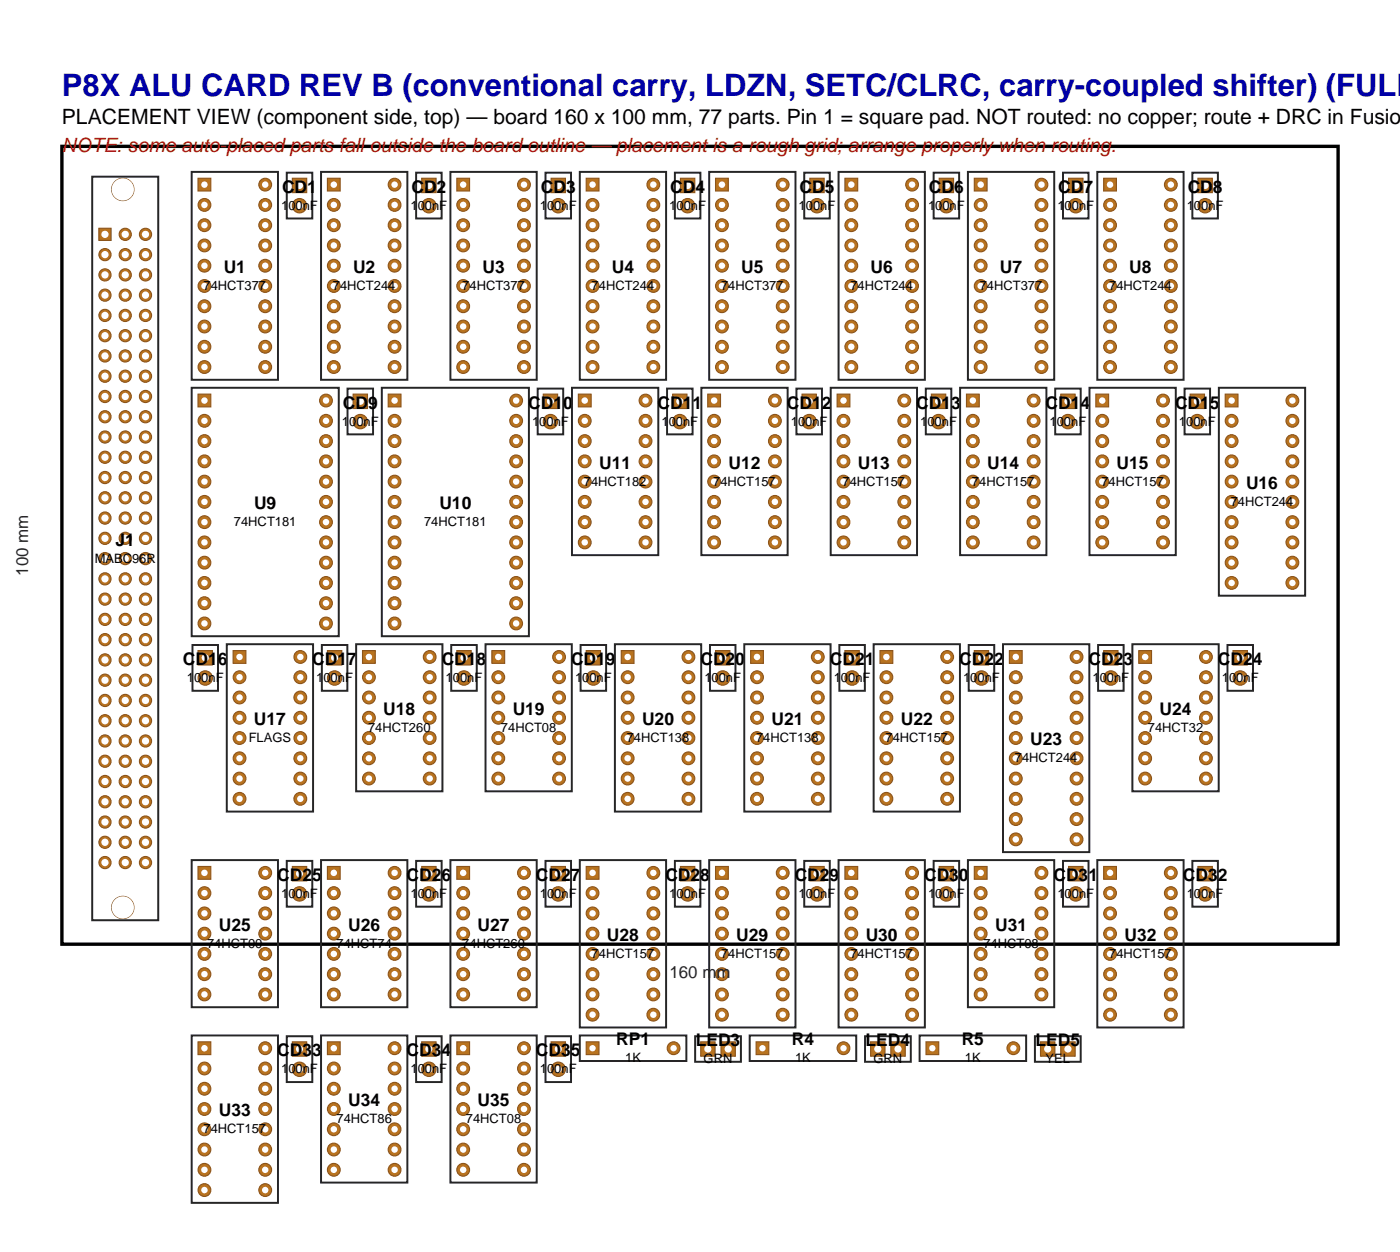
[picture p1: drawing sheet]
<svg xmlns="http://www.w3.org/2000/svg" width="176mm" height="157mm" viewBox="0 0 176 157" stroke-linecap="round" stroke-linejoin="round" font-family="sans-serif">
<defs><g id="words">
<text font-size="3.9" fill="#0000a6" x="7.8" y="12">P8X ALU CARD REV B (conventional carry, LDZN, SETC/CLRC, carry-coupled shifter) (FULL</text>
<text font-size="2.6" x="7.8" y="15.5">PLACEMENT VIEW (component side, top) — board 160 x 100 mm, 77 parts. Pin 1 = square pad. NOT routed: no copper; route + DRC in Fusion</text>
<text font-size="2.5" fill="#b81414" x="7.8" y="19.1">NOTE: some auto-placed parts fall outside the board outline — placement is a rough grid; arrange properly when routing.</text>
<g font-size="2.2">
<text x="35.4" y="24.2">CD1</text>
<text x="51.6" y="24.2">CD2</text>
<text x="67.8" y="24.2">CD3</text>
<text x="84" y="24.2">CD4</text>
<text x="100.2" y="24.2">CD5</text>
<text x="116.5" y="24.2">CD6</text>
<text x="132.7" y="24.2">CD7</text>
<text x="148.9" y="24.2">CD8</text>
<text x="28" y="34.2">U1</text>
<text x="44.3" y="34.2">U2</text>
<text x="60.5" y="34.2">U3</text>
<text x="76.7" y="34.2">U4</text>
<text x="92.9" y="34.2">U5</text>
<text x="109.1" y="34.2">U6</text>
<text x="125.4" y="34.2">U7</text>
<text x="141.6" y="34.2">U8</text>
<text x="43" y="51.2">CD9</text>
<text x="66.2" y="51.2">CD10</text>
<text x="82.4" y="51.2">CD11</text>
<text x="98.7" y="51.2">CD12</text>
<text x="114.9" y="51.2">CD13</text>
<text x="131.1" y="51.2">CD14</text>
<text x="147.3" y="51.2">CD15</text>
<text x="75.1" y="58.7">U11</text>
<text x="91.3" y="58.7">U12</text>
<text x="107.6" y="58.7">U13</text>
<text x="123.8" y="58.7">U14</text>
<text x="140" y="58.7">U15</text>
<text x="31.9" y="63.8">U9</text>
<text x="55.1" y="63.8">U10</text>
<text x="156.2" y="61.3">U16</text>
<text x="14.5" y="68.4">J1</text>
<text x="22.9" y="83.4">CD16</text>
<text x="39.2" y="83.4">CD17</text>
<text x="55.4" y="83.4">CD18</text>
<text x="71.6" y="83.4">CD19</text>
<text x="87.8" y="83.4">CD20</text>
<text x="104" y="83.4">CD21</text>
<text x="120.3" y="83.4">CD22</text>
<text x="136.5" y="83.4">CD23</text>
<text x="152.7" y="83.4">CD24</text>
<text x="48.1" y="89.6">U18</text>
<text x="64.3" y="89.6">U19</text>
<text x="145.4" y="89.6">U24</text>
<text x="31.8" y="90.9">U17</text>
<text x="80.5" y="90.9">U20</text>
<text x="96.7" y="90.9">U21</text>
<text x="112.9" y="90.9">U22</text>
<text x="129.2" y="93.4">U23</text>
<text x="34.8" y="110.4">CD25</text>
<text x="51" y="110.4">CD26</text>
<text x="67.2" y="110.4">CD27</text>
<text x="83.4" y="110.4">CD28</text>
<text x="99.6" y="110.4">CD29</text>
<text x="115.9" y="110.4">CD30</text>
<text x="132.1" y="110.4">CD31</text>
<text x="148.3" y="110.4">CD32</text>
<text x="27.4" y="116.7">U25</text>
<text x="43.7" y="116.7">U26</text>
<text x="59.9" y="116.7">U27</text>
<text x="76.1" y="117.9">U28</text>
<text x="92.3" y="117.9">U29</text>
<text x="108.5" y="117.9">U30</text>
<text x="124.8" y="116.7">U31</text>
<text x="141" y="117.9">U32</text>
<text x="77.2" y="131">RP1</text>
<text x="87.2" y="131.1">LED3</text>
<text x="99.3" y="131">R4</text>
<text x="108.5" y="131.1">LED4</text>
<text x="120.6" y="131">R5</text>
<text x="129.8" y="131.1">LED5</text>
<text x="34.8" y="132.4">CD33</text>
<text x="51" y="132.4">CD34</text>
<text x="67.2" y="132.4">CD35</text>
<text x="27.4" y="139.9">U33</text>
<text x="43.7" y="138.7">U34</text>
<text x="59.9" y="138.7">U35</text>
</g>
<g font-size="2.1" fill="#262626">
<text x="3.5" y="72.2" transform="rotate(-90 3.5 72.2)">100 mm</text>
<text x="83.9" y="122.6">160 mm</text>
</g>
<g font-size="1.6">
<text x="35.3" y="26.3">100nF</text>
<text x="51.5" y="26.3">100nF</text>
<text x="67.7" y="26.3">100nF</text>
<text x="83.9" y="26.3">100nF</text>
<text x="100.1" y="26.3">100nF</text>
<text x="116.4" y="26.3">100nF</text>
<text x="132.6" y="26.3">100nF</text>
<text x="148.8" y="26.3">100nF</text>
<text x="25.5" y="36.3">74HCT377</text>
<text x="41.7" y="36.3">74HCT244</text>
<text x="58" y="36.3">74HCT377</text>
<text x="74.2" y="36.3">74HCT244</text>
<text x="90.4" y="36.3">74HCT377</text>
<text x="106.6" y="36.3">74HCT244</text>
<text x="122.8" y="36.3">74HCT377</text>
<text x="139.1" y="36.3">74HCT244</text>
<text x="42.9" y="53.3">100nF</text>
<text x="66.7" y="53.3">100nF</text>
<text x="82.9" y="53.3">100nF</text>
<text x="99.2" y="53.3">100nF</text>
<text x="115.4" y="53.3">100nF</text>
<text x="131.6" y="53.3">100nF</text>
<text x="147.8" y="53.3">100nF</text>
<text x="29.3" y="65.9">74HCT181</text>
<text x="53.2" y="65.9">74HCT181</text>
<text x="73.2" y="60.9">74HCT182</text>
<text x="89.4" y="60.9">74HCT157</text>
<text x="105.6" y="60.9">74HCT157</text>
<text x="121.9" y="60.9">74HCT157</text>
<text x="138.1" y="60.9">74HCT157</text>
<text x="154.3" y="63.4">74HCT244</text>
<text x="11.9" y="70.5">MABC96R</text>
<text x="23.4" y="85.5">100nF</text>
<text x="39.7" y="85.5">100nF</text>
<text x="55.9" y="85.5">100nF</text>
<text x="72.1" y="85.5">100nF</text>
<text x="88.3" y="85.5">100nF</text>
<text x="104.5" y="85.5">100nF</text>
<text x="120.8" y="85.5">100nF</text>
<text x="137" y="85.5">100nF</text>
<text x="153.2" y="85.5">100nF</text>
<text x="31.2" y="93">FLAGS</text>
<text x="46.1" y="91.7">74HCT260</text>
<text x="62.8" y="91.7">74HCT08</text>
<text x="78.6" y="93">74HCT138</text>
<text x="94.8" y="93">74HCT138</text>
<text x="111" y="93">74HCT157</text>
<text x="127.2" y="95.5">74HCT244</text>
<text x="143.9" y="91.7">74HCT32</text>
<text x="35.3" y="112.5">100nF</text>
<text x="51.5" y="112.5">100nF</text>
<text x="67.7" y="112.5">100nF</text>
<text x="83.9" y="112.5">100nF</text>
<text x="100.1" y="112.5">100nF</text>
<text x="116.4" y="112.5">100nF</text>
<text x="132.6" y="112.5">100nF</text>
<text x="148.8" y="112.5">100nF</text>
<text x="26" y="118.8">74HCT00</text>
<text x="42.2" y="118.8">74HCT74</text>
<text x="58" y="118.8">74HCT260</text>
<text x="123.3" y="118.8">74HCT08</text>
<text x="74.2" y="120.1">74HCT157</text>
<text x="90.4" y="120.1">74HCT157</text>
<text x="106.6" y="120.1">74HCT157</text>
<text x="139.1" y="120.1">74HCT157</text>
<text x="35.3" y="134.5">100nF</text>
<text x="51.5" y="134.5">100nF</text>
<text x="67.7" y="134.5">100nF</text>
<text x="78.4" y="133.1">1K</text>
<text x="88.2" y="133.2">GRN</text>
<text x="99.7" y="133.1">1K</text>
<text x="109.5" y="133.2">GRN</text>
<text x="121" y="133.1">1K</text>
<text x="131.1" y="133.2">YEL</text>
<text x="25.5" y="142">74HCT157</text>
<text x="42.2" y="140.8">74HCT86</text>
<text x="58.4" y="140.8">74HCT08</text>
</g>
</g></defs>
<path d="M7.8 18.3h160v100h-160z" fill="none" stroke="#000" stroke-width=".42"/>
<path d="M11.6 22.1h8.2v93.2h-8.2z" fill="none" stroke="#262626" stroke-width=".25"/>
<path d="M12.4 28.6h1.5v1.5h-1.5z" fill-rule="evenodd" fill="#b8731f" stroke="#8c541a" stroke-width=".14"/>
<circle cx="13.2" cy="29.4" r=".46" fill="#fff"/>
<circle cx="13.2" cy="31.9" r=".76" fill="#b8731f" stroke="#8c541a" stroke-width=".14"/>
<circle cx="13.2" cy="31.9" r=".46" fill="#fff"/>
<circle cx="13.2" cy="34.5" r=".76" fill="#b8731f" stroke="#8c541a" stroke-width=".14"/>
<circle cx="13.2" cy="34.5" r=".46" fill="#fff"/>
<circle cx="13.2" cy="37" r=".76" fill="#b8731f" stroke="#8c541a" stroke-width=".14"/>
<circle cx="13.2" cy="37" r=".46" fill="#fff"/>
<circle cx="13.2" cy="39.5" r=".76" fill="#b8731f" stroke="#8c541a" stroke-width=".14"/>
<circle cx="13.2" cy="39.5" r=".46" fill="#fff"/>
<circle cx="13.2" cy="42.1" r=".76" fill="#b8731f" stroke="#8c541a" stroke-width=".14"/>
<circle cx="13.2" cy="42.1" r=".46" fill="#fff"/>
<circle cx="13.2" cy="44.6" r=".76" fill="#b8731f" stroke="#8c541a" stroke-width=".14"/>
<circle cx="13.2" cy="44.6" r=".46" fill="#fff"/>
<circle cx="13.2" cy="47.2" r=".76" fill="#b8731f" stroke="#8c541a" stroke-width=".14"/>
<circle cx="13.2" cy="47.2" r=".46" fill="#fff"/>
<circle cx="13.2" cy="49.7" r=".76" fill="#b8731f" stroke="#8c541a" stroke-width=".14"/>
<circle cx="13.2" cy="49.7" r=".46" fill="#fff"/>
<circle cx="13.2" cy="52.2" r=".76" fill="#b8731f" stroke="#8c541a" stroke-width=".14"/>
<circle cx="13.2" cy="52.2" r=".46" fill="#fff"/>
<circle cx="13.2" cy="54.8" r=".76" fill="#b8731f" stroke="#8c541a" stroke-width=".14"/>
<circle cx="13.2" cy="54.8" r=".46" fill="#fff"/>
<circle cx="13.2" cy="57.3" r=".76" fill="#b8731f" stroke="#8c541a" stroke-width=".14"/>
<circle cx="13.2" cy="57.3" r=".46" fill="#fff"/>
<circle cx="13.2" cy="59.9" r=".76" fill="#b8731f" stroke="#8c541a" stroke-width=".14"/>
<circle cx="13.2" cy="59.9" r=".46" fill="#fff"/>
<circle cx="13.2" cy="62.4" r=".76" fill="#b8731f" stroke="#8c541a" stroke-width=".14"/>
<circle cx="13.2" cy="62.4" r=".46" fill="#fff"/>
<circle cx="13.2" cy="64.9" r=".76" fill="#b8731f" stroke="#8c541a" stroke-width=".14"/>
<circle cx="13.2" cy="64.9" r=".46" fill="#fff"/>
<circle cx="13.2" cy="67.5" r=".76" fill="#b8731f" stroke="#8c541a" stroke-width=".14"/>
<circle cx="13.2" cy="67.5" r=".46" fill="#fff"/>
<circle cx="13.2" cy="70" r=".76" fill="#b8731f" stroke="#8c541a" stroke-width=".14"/>
<circle cx="13.2" cy="70" r=".46" fill="#fff"/>
<circle cx="13.2" cy="72.6" r=".76" fill="#b8731f" stroke="#8c541a" stroke-width=".14"/>
<circle cx="13.2" cy="72.6" r=".46" fill="#fff"/>
<circle cx="13.2" cy="75.1" r=".76" fill="#b8731f" stroke="#8c541a" stroke-width=".14"/>
<circle cx="13.2" cy="75.1" r=".46" fill="#fff"/>
<circle cx="13.2" cy="77.6" r=".76" fill="#b8731f" stroke="#8c541a" stroke-width=".14"/>
<circle cx="13.2" cy="77.6" r=".46" fill="#fff"/>
<circle cx="13.2" cy="80.2" r=".76" fill="#b8731f" stroke="#8c541a" stroke-width=".14"/>
<circle cx="13.2" cy="80.2" r=".46" fill="#fff"/>
<circle cx="13.2" cy="82.7" r=".76" fill="#b8731f" stroke="#8c541a" stroke-width=".14"/>
<circle cx="13.2" cy="82.7" r=".46" fill="#fff"/>
<circle cx="13.2" cy="85.3" r=".76" fill="#b8731f" stroke="#8c541a" stroke-width=".14"/>
<circle cx="13.2" cy="85.3" r=".46" fill="#fff"/>
<circle cx="13.2" cy="87.8" r=".76" fill="#b8731f" stroke="#8c541a" stroke-width=".14"/>
<circle cx="13.2" cy="87.8" r=".46" fill="#fff"/>
<circle cx="13.2" cy="90.3" r=".76" fill="#b8731f" stroke="#8c541a" stroke-width=".14"/>
<circle cx="13.2" cy="90.3" r=".46" fill="#fff"/>
<circle cx="13.2" cy="92.9" r=".76" fill="#b8731f" stroke="#8c541a" stroke-width=".14"/>
<circle cx="13.2" cy="92.9" r=".46" fill="#fff"/>
<circle cx="13.2" cy="95.4" r=".76" fill="#b8731f" stroke="#8c541a" stroke-width=".14"/>
<circle cx="13.2" cy="95.4" r=".46" fill="#fff"/>
<circle cx="13.2" cy="98" r=".76" fill="#b8731f" stroke="#8c541a" stroke-width=".14"/>
<circle cx="13.2" cy="98" r=".46" fill="#fff"/>
<circle cx="13.2" cy="100.5" r=".76" fill="#b8731f" stroke="#8c541a" stroke-width=".14"/>
<circle cx="13.2" cy="100.5" r=".46" fill="#fff"/>
<circle cx="13.2" cy="103" r=".76" fill="#b8731f" stroke="#8c541a" stroke-width=".14"/>
<circle cx="13.2" cy="103" r=".46" fill="#fff"/>
<circle cx="13.2" cy="105.6" r=".76" fill="#b8731f" stroke="#8c541a" stroke-width=".14"/>
<circle cx="13.2" cy="105.6" r=".46" fill="#fff"/>
<circle cx="13.2" cy="108.1" r=".76" fill="#b8731f" stroke="#8c541a" stroke-width=".14"/>
<circle cx="13.2" cy="108.1" r=".46" fill="#fff"/>
<circle cx="15.7" cy="29.4" r=".76" fill="#b8731f" stroke="#8c541a" stroke-width=".14"/>
<circle cx="15.7" cy="29.4" r=".46" fill="#fff"/>
<circle cx="15.7" cy="31.9" r=".76" fill="#b8731f" stroke="#8c541a" stroke-width=".14"/>
<circle cx="15.7" cy="31.9" r=".46" fill="#fff"/>
<circle cx="15.7" cy="34.5" r=".76" fill="#b8731f" stroke="#8c541a" stroke-width=".14"/>
<circle cx="15.7" cy="34.5" r=".46" fill="#fff"/>
<circle cx="15.7" cy="37" r=".76" fill="#b8731f" stroke="#8c541a" stroke-width=".14"/>
<circle cx="15.7" cy="37" r=".46" fill="#fff"/>
<circle cx="15.7" cy="39.5" r=".76" fill="#b8731f" stroke="#8c541a" stroke-width=".14"/>
<circle cx="15.7" cy="39.5" r=".46" fill="#fff"/>
<circle cx="15.7" cy="42.1" r=".76" fill="#b8731f" stroke="#8c541a" stroke-width=".14"/>
<circle cx="15.7" cy="42.1" r=".46" fill="#fff"/>
<circle cx="15.7" cy="44.6" r=".76" fill="#b8731f" stroke="#8c541a" stroke-width=".14"/>
<circle cx="15.7" cy="44.6" r=".46" fill="#fff"/>
<circle cx="15.7" cy="47.2" r=".76" fill="#b8731f" stroke="#8c541a" stroke-width=".14"/>
<circle cx="15.7" cy="47.2" r=".46" fill="#fff"/>
<circle cx="15.7" cy="49.7" r=".76" fill="#b8731f" stroke="#8c541a" stroke-width=".14"/>
<circle cx="15.7" cy="49.7" r=".46" fill="#fff"/>
<circle cx="15.7" cy="52.2" r=".76" fill="#b8731f" stroke="#8c541a" stroke-width=".14"/>
<circle cx="15.7" cy="52.2" r=".46" fill="#fff"/>
<circle cx="15.7" cy="54.8" r=".76" fill="#b8731f" stroke="#8c541a" stroke-width=".14"/>
<circle cx="15.7" cy="54.8" r=".46" fill="#fff"/>
<circle cx="15.7" cy="57.3" r=".76" fill="#b8731f" stroke="#8c541a" stroke-width=".14"/>
<circle cx="15.7" cy="57.3" r=".46" fill="#fff"/>
<circle cx="15.7" cy="59.9" r=".76" fill="#b8731f" stroke="#8c541a" stroke-width=".14"/>
<circle cx="15.7" cy="59.9" r=".46" fill="#fff"/>
<circle cx="15.7" cy="62.4" r=".76" fill="#b8731f" stroke="#8c541a" stroke-width=".14"/>
<circle cx="15.7" cy="62.4" r=".46" fill="#fff"/>
<circle cx="15.7" cy="64.9" r=".76" fill="#b8731f" stroke="#8c541a" stroke-width=".14"/>
<circle cx="15.7" cy="64.9" r=".46" fill="#fff"/>
<circle cx="15.7" cy="67.5" r=".76" fill="#b8731f" stroke="#8c541a" stroke-width=".14"/>
<circle cx="15.7" cy="67.5" r=".46" fill="#fff"/>
<circle cx="15.7" cy="70" r=".76" fill="#b8731f" stroke="#8c541a" stroke-width=".14"/>
<circle cx="15.7" cy="70" r=".46" fill="#fff"/>
<circle cx="15.7" cy="72.6" r=".76" fill="#b8731f" stroke="#8c541a" stroke-width=".14"/>
<circle cx="15.7" cy="72.6" r=".46" fill="#fff"/>
<circle cx="15.7" cy="75.1" r=".76" fill="#b8731f" stroke="#8c541a" stroke-width=".14"/>
<circle cx="15.7" cy="75.1" r=".46" fill="#fff"/>
<circle cx="15.7" cy="77.6" r=".76" fill="#b8731f" stroke="#8c541a" stroke-width=".14"/>
<circle cx="15.7" cy="77.6" r=".46" fill="#fff"/>
<circle cx="15.7" cy="80.2" r=".76" fill="#b8731f" stroke="#8c541a" stroke-width=".14"/>
<circle cx="15.7" cy="80.2" r=".46" fill="#fff"/>
<circle cx="15.7" cy="82.7" r=".76" fill="#b8731f" stroke="#8c541a" stroke-width=".14"/>
<circle cx="15.7" cy="82.7" r=".46" fill="#fff"/>
<circle cx="15.7" cy="85.3" r=".76" fill="#b8731f" stroke="#8c541a" stroke-width=".14"/>
<circle cx="15.7" cy="85.3" r=".46" fill="#fff"/>
<circle cx="15.7" cy="87.8" r=".76" fill="#b8731f" stroke="#8c541a" stroke-width=".14"/>
<circle cx="15.7" cy="87.8" r=".46" fill="#fff"/>
<circle cx="15.7" cy="90.3" r=".76" fill="#b8731f" stroke="#8c541a" stroke-width=".14"/>
<circle cx="15.7" cy="90.3" r=".46" fill="#fff"/>
<circle cx="15.7" cy="92.9" r=".76" fill="#b8731f" stroke="#8c541a" stroke-width=".14"/>
<circle cx="15.7" cy="92.9" r=".46" fill="#fff"/>
<circle cx="15.7" cy="95.4" r=".76" fill="#b8731f" stroke="#8c541a" stroke-width=".14"/>
<circle cx="15.7" cy="95.4" r=".46" fill="#fff"/>
<circle cx="15.7" cy="98" r=".76" fill="#b8731f" stroke="#8c541a" stroke-width=".14"/>
<circle cx="15.7" cy="98" r=".46" fill="#fff"/>
<circle cx="15.7" cy="100.5" r=".76" fill="#b8731f" stroke="#8c541a" stroke-width=".14"/>
<circle cx="15.7" cy="100.5" r=".46" fill="#fff"/>
<circle cx="15.7" cy="103" r=".76" fill="#b8731f" stroke="#8c541a" stroke-width=".14"/>
<circle cx="15.7" cy="103" r=".46" fill="#fff"/>
<circle cx="15.7" cy="105.6" r=".76" fill="#b8731f" stroke="#8c541a" stroke-width=".14"/>
<circle cx="15.7" cy="105.6" r=".46" fill="#fff"/>
<circle cx="15.7" cy="108.1" r=".76" fill="#b8731f" stroke="#8c541a" stroke-width=".14"/>
<circle cx="15.7" cy="108.1" r=".46" fill="#fff"/>
<circle cx="18.2" cy="29.4" r=".76" fill="#b8731f" stroke="#8c541a" stroke-width=".14"/>
<circle cx="18.2" cy="29.4" r=".46" fill="#fff"/>
<circle cx="18.2" cy="31.9" r=".76" fill="#b8731f" stroke="#8c541a" stroke-width=".14"/>
<circle cx="18.2" cy="31.9" r=".46" fill="#fff"/>
<circle cx="18.2" cy="34.5" r=".76" fill="#b8731f" stroke="#8c541a" stroke-width=".14"/>
<circle cx="18.2" cy="34.5" r=".46" fill="#fff"/>
<circle cx="18.2" cy="37" r=".76" fill="#b8731f" stroke="#8c541a" stroke-width=".14"/>
<circle cx="18.2" cy="37" r=".46" fill="#fff"/>
<circle cx="18.2" cy="39.5" r=".76" fill="#b8731f" stroke="#8c541a" stroke-width=".14"/>
<circle cx="18.2" cy="39.5" r=".46" fill="#fff"/>
<circle cx="18.2" cy="42.1" r=".76" fill="#b8731f" stroke="#8c541a" stroke-width=".14"/>
<circle cx="18.2" cy="42.1" r=".46" fill="#fff"/>
<circle cx="18.2" cy="44.6" r=".76" fill="#b8731f" stroke="#8c541a" stroke-width=".14"/>
<circle cx="18.2" cy="44.6" r=".46" fill="#fff"/>
<circle cx="18.2" cy="47.2" r=".76" fill="#b8731f" stroke="#8c541a" stroke-width=".14"/>
<circle cx="18.2" cy="47.2" r=".46" fill="#fff"/>
<circle cx="18.2" cy="49.7" r=".76" fill="#b8731f" stroke="#8c541a" stroke-width=".14"/>
<circle cx="18.2" cy="49.7" r=".46" fill="#fff"/>
<circle cx="18.2" cy="52.2" r=".76" fill="#b8731f" stroke="#8c541a" stroke-width=".14"/>
<circle cx="18.2" cy="52.2" r=".46" fill="#fff"/>
<circle cx="18.2" cy="54.8" r=".76" fill="#b8731f" stroke="#8c541a" stroke-width=".14"/>
<circle cx="18.2" cy="54.8" r=".46" fill="#fff"/>
<circle cx="18.2" cy="57.3" r=".76" fill="#b8731f" stroke="#8c541a" stroke-width=".14"/>
<circle cx="18.2" cy="57.3" r=".46" fill="#fff"/>
<circle cx="18.2" cy="59.9" r=".76" fill="#b8731f" stroke="#8c541a" stroke-width=".14"/>
<circle cx="18.2" cy="59.9" r=".46" fill="#fff"/>
<circle cx="18.2" cy="62.4" r=".76" fill="#b8731f" stroke="#8c541a" stroke-width=".14"/>
<circle cx="18.2" cy="62.4" r=".46" fill="#fff"/>
<circle cx="18.2" cy="64.9" r=".76" fill="#b8731f" stroke="#8c541a" stroke-width=".14"/>
<circle cx="18.2" cy="64.9" r=".46" fill="#fff"/>
<circle cx="18.2" cy="67.5" r=".76" fill="#b8731f" stroke="#8c541a" stroke-width=".14"/>
<circle cx="18.2" cy="67.5" r=".46" fill="#fff"/>
<circle cx="18.2" cy="70" r=".76" fill="#b8731f" stroke="#8c541a" stroke-width=".14"/>
<circle cx="18.2" cy="70" r=".46" fill="#fff"/>
<circle cx="18.2" cy="72.6" r=".76" fill="#b8731f" stroke="#8c541a" stroke-width=".14"/>
<circle cx="18.2" cy="72.6" r=".46" fill="#fff"/>
<circle cx="18.2" cy="75.1" r=".76" fill="#b8731f" stroke="#8c541a" stroke-width=".14"/>
<circle cx="18.2" cy="75.1" r=".46" fill="#fff"/>
<circle cx="18.2" cy="77.6" r=".76" fill="#b8731f" stroke="#8c541a" stroke-width=".14"/>
<circle cx="18.2" cy="77.6" r=".46" fill="#fff"/>
<circle cx="18.2" cy="80.2" r=".76" fill="#b8731f" stroke="#8c541a" stroke-width=".14"/>
<circle cx="18.2" cy="80.2" r=".46" fill="#fff"/>
<circle cx="18.2" cy="82.7" r=".76" fill="#b8731f" stroke="#8c541a" stroke-width=".14"/>
<circle cx="18.2" cy="82.7" r=".46" fill="#fff"/>
<circle cx="18.2" cy="85.3" r=".76" fill="#b8731f" stroke="#8c541a" stroke-width=".14"/>
<circle cx="18.2" cy="85.3" r=".46" fill="#fff"/>
<circle cx="18.2" cy="87.8" r=".76" fill="#b8731f" stroke="#8c541a" stroke-width=".14"/>
<circle cx="18.2" cy="87.8" r=".46" fill="#fff"/>
<circle cx="18.2" cy="90.3" r=".76" fill="#b8731f" stroke="#8c541a" stroke-width=".14"/>
<circle cx="18.2" cy="90.3" r=".46" fill="#fff"/>
<circle cx="18.2" cy="92.9" r=".76" fill="#b8731f" stroke="#8c541a" stroke-width=".14"/>
<circle cx="18.2" cy="92.9" r=".46" fill="#fff"/>
<circle cx="18.2" cy="95.4" r=".76" fill="#b8731f" stroke="#8c541a" stroke-width=".14"/>
<circle cx="18.2" cy="95.4" r=".46" fill="#fff"/>
<circle cx="18.2" cy="98" r=".76" fill="#b8731f" stroke="#8c541a" stroke-width=".14"/>
<circle cx="18.2" cy="98" r=".46" fill="#fff"/>
<circle cx="18.2" cy="100.5" r=".76" fill="#b8731f" stroke="#8c541a" stroke-width=".14"/>
<circle cx="18.2" cy="100.5" r=".46" fill="#fff"/>
<circle cx="18.2" cy="103" r=".76" fill="#b8731f" stroke="#8c541a" stroke-width=".14"/>
<circle cx="18.2" cy="103" r=".46" fill="#fff"/>
<circle cx="18.2" cy="105.6" r=".76" fill="#b8731f" stroke="#8c541a" stroke-width=".14"/>
<circle cx="18.2" cy="105.6" r=".46" fill="#fff"/>
<circle cx="18.2" cy="108.1" r=".76" fill="#b8731f" stroke="#8c541a" stroke-width=".14"/>
<circle cx="18.2" cy="108.1" r=".46" fill="#fff"/>
<circle cx="15.4" cy="23.7" r="1.4" fill="#b8731f" stroke="#8c541a" stroke-width=".14"/>
<circle cx="15.4" cy="23.7" r="1.4" fill="#fff"/>
<circle cx="15.4" cy="113.7" r="1.4" fill="#b8731f" stroke="#8c541a" stroke-width=".14"/>
<circle cx="15.4" cy="113.7" r="1.4" fill="#fff"/>
<path d="M24 21.5h10.9v26.1h-10.9z" fill="none" stroke="#262626" stroke-width=".25"/>
<path d="M24.8 22.3h1.6v1.6h-1.6z" fill-rule="evenodd" fill="#b8731f" stroke="#8c541a" stroke-width=".14"/>
<circle cx="25.6" cy="23.1" r=".41" fill="#fff"/>
<circle cx="25.6" cy="25.7" r=".8" fill="#b8731f" stroke="#8c541a" stroke-width=".14"/>
<circle cx="25.6" cy="25.7" r=".41" fill="#fff"/>
<circle cx="25.6" cy="28.2" r=".8" fill="#b8731f" stroke="#8c541a" stroke-width=".14"/>
<circle cx="25.6" cy="28.2" r=".41" fill="#fff"/>
<circle cx="25.6" cy="30.8" r=".8" fill="#b8731f" stroke="#8c541a" stroke-width=".14"/>
<circle cx="25.6" cy="30.8" r=".41" fill="#fff"/>
<circle cx="25.6" cy="33.3" r=".8" fill="#b8731f" stroke="#8c541a" stroke-width=".14"/>
<circle cx="25.6" cy="33.3" r=".41" fill="#fff"/>
<circle cx="25.6" cy="35.8" r=".8" fill="#b8731f" stroke="#8c541a" stroke-width=".14"/>
<circle cx="25.6" cy="35.8" r=".41" fill="#fff"/>
<circle cx="25.6" cy="38.4" r=".8" fill="#b8731f" stroke="#8c541a" stroke-width=".14"/>
<circle cx="25.6" cy="38.4" r=".41" fill="#fff"/>
<circle cx="25.6" cy="40.9" r=".8" fill="#b8731f" stroke="#8c541a" stroke-width=".14"/>
<circle cx="25.6" cy="40.9" r=".41" fill="#fff"/>
<circle cx="25.6" cy="43.5" r=".8" fill="#b8731f" stroke="#8c541a" stroke-width=".14"/>
<circle cx="25.6" cy="43.5" r=".41" fill="#fff"/>
<circle cx="25.6" cy="46" r=".8" fill="#b8731f" stroke="#8c541a" stroke-width=".14"/>
<circle cx="25.6" cy="46" r=".41" fill="#fff"/>
<circle cx="33.3" cy="46" r=".8" fill="#b8731f" stroke="#8c541a" stroke-width=".14"/>
<circle cx="33.3" cy="46" r=".41" fill="#fff"/>
<circle cx="33.3" cy="43.5" r=".8" fill="#b8731f" stroke="#8c541a" stroke-width=".14"/>
<circle cx="33.3" cy="43.5" r=".41" fill="#fff"/>
<circle cx="33.3" cy="40.9" r=".8" fill="#b8731f" stroke="#8c541a" stroke-width=".14"/>
<circle cx="33.3" cy="40.9" r=".41" fill="#fff"/>
<circle cx="33.3" cy="38.4" r=".8" fill="#b8731f" stroke="#8c541a" stroke-width=".14"/>
<circle cx="33.3" cy="38.4" r=".41" fill="#fff"/>
<circle cx="33.3" cy="35.8" r=".8" fill="#b8731f" stroke="#8c541a" stroke-width=".14"/>
<circle cx="33.3" cy="35.8" r=".41" fill="#fff"/>
<circle cx="33.3" cy="33.3" r=".8" fill="#b8731f" stroke="#8c541a" stroke-width=".14"/>
<circle cx="33.3" cy="33.3" r=".41" fill="#fff"/>
<circle cx="33.3" cy="30.8" r=".8" fill="#b8731f" stroke="#8c541a" stroke-width=".14"/>
<circle cx="33.3" cy="30.8" r=".41" fill="#fff"/>
<circle cx="33.3" cy="28.2" r=".8" fill="#b8731f" stroke="#8c541a" stroke-width=".14"/>
<circle cx="33.3" cy="28.2" r=".41" fill="#fff"/>
<circle cx="33.3" cy="25.7" r=".8" fill="#b8731f" stroke="#8c541a" stroke-width=".14"/>
<circle cx="33.3" cy="25.7" r=".41" fill="#fff"/>
<circle cx="33.3" cy="23.1" r=".8" fill="#b8731f" stroke="#8c541a" stroke-width=".14"/>
<circle cx="33.3" cy="23.1" r=".41" fill="#fff"/>
<path d="M36 21.6h3.2v5.8h-3.2z" fill="none" stroke="#262626" stroke-width=".25"/>
<path d="M36.7 22.3h1.8v1.8h-1.8z" fill-rule="evenodd" fill="#b8731f" stroke="#8c541a" stroke-width=".14"/>
<circle cx="37.6" cy="23.2" r=".45" fill="#fff"/>
<circle cx="37.6" cy="25.8" r=".9" fill="#b8731f" stroke="#8c541a" stroke-width=".14"/>
<circle cx="37.6" cy="25.8" r=".45" fill="#fff"/>
<path d="M40.3 21.5h10.8v26.1h-10.8z" fill="none" stroke="#262626" stroke-width=".25"/>
<path d="M41.1 22.3h1.6v1.6h-1.6z" fill-rule="evenodd" fill="#b8731f" stroke="#8c541a" stroke-width=".14"/>
<circle cx="41.9" cy="23.1" r=".41" fill="#fff"/>
<circle cx="41.9" cy="25.7" r=".8" fill="#b8731f" stroke="#8c541a" stroke-width=".14"/>
<circle cx="41.9" cy="25.7" r=".41" fill="#fff"/>
<circle cx="41.9" cy="28.2" r=".8" fill="#b8731f" stroke="#8c541a" stroke-width=".14"/>
<circle cx="41.9" cy="28.2" r=".41" fill="#fff"/>
<circle cx="41.9" cy="30.8" r=".8" fill="#b8731f" stroke="#8c541a" stroke-width=".14"/>
<circle cx="41.9" cy="30.8" r=".41" fill="#fff"/>
<circle cx="41.9" cy="33.3" r=".8" fill="#b8731f" stroke="#8c541a" stroke-width=".14"/>
<circle cx="41.9" cy="33.3" r=".41" fill="#fff"/>
<circle cx="41.9" cy="35.8" r=".8" fill="#b8731f" stroke="#8c541a" stroke-width=".14"/>
<circle cx="41.9" cy="35.8" r=".41" fill="#fff"/>
<circle cx="41.9" cy="38.4" r=".8" fill="#b8731f" stroke="#8c541a" stroke-width=".14"/>
<circle cx="41.9" cy="38.4" r=".41" fill="#fff"/>
<circle cx="41.9" cy="40.9" r=".8" fill="#b8731f" stroke="#8c541a" stroke-width=".14"/>
<circle cx="41.9" cy="40.9" r=".41" fill="#fff"/>
<circle cx="41.9" cy="43.5" r=".8" fill="#b8731f" stroke="#8c541a" stroke-width=".14"/>
<circle cx="41.9" cy="43.5" r=".41" fill="#fff"/>
<circle cx="41.9" cy="46" r=".8" fill="#b8731f" stroke="#8c541a" stroke-width=".14"/>
<circle cx="41.9" cy="46" r=".41" fill="#fff"/>
<circle cx="49.5" cy="46" r=".8" fill="#b8731f" stroke="#8c541a" stroke-width=".14"/>
<circle cx="49.5" cy="46" r=".41" fill="#fff"/>
<circle cx="49.5" cy="43.5" r=".8" fill="#b8731f" stroke="#8c541a" stroke-width=".14"/>
<circle cx="49.5" cy="43.5" r=".41" fill="#fff"/>
<circle cx="49.5" cy="40.9" r=".8" fill="#b8731f" stroke="#8c541a" stroke-width=".14"/>
<circle cx="49.5" cy="40.9" r=".41" fill="#fff"/>
<circle cx="49.5" cy="38.4" r=".8" fill="#b8731f" stroke="#8c541a" stroke-width=".14"/>
<circle cx="49.5" cy="38.4" r=".41" fill="#fff"/>
<circle cx="49.5" cy="35.8" r=".8" fill="#b8731f" stroke="#8c541a" stroke-width=".14"/>
<circle cx="49.5" cy="35.8" r=".41" fill="#fff"/>
<circle cx="49.5" cy="33.3" r=".8" fill="#b8731f" stroke="#8c541a" stroke-width=".14"/>
<circle cx="49.5" cy="33.3" r=".41" fill="#fff"/>
<circle cx="49.5" cy="30.8" r=".8" fill="#b8731f" stroke="#8c541a" stroke-width=".14"/>
<circle cx="49.5" cy="30.8" r=".41" fill="#fff"/>
<circle cx="49.5" cy="28.2" r=".8" fill="#b8731f" stroke="#8c541a" stroke-width=".14"/>
<circle cx="49.5" cy="28.2" r=".41" fill="#fff"/>
<circle cx="49.5" cy="25.7" r=".8" fill="#b8731f" stroke="#8c541a" stroke-width=".14"/>
<circle cx="49.5" cy="25.7" r=".41" fill="#fff"/>
<circle cx="49.5" cy="23.1" r=".8" fill="#b8731f" stroke="#8c541a" stroke-width=".14"/>
<circle cx="49.5" cy="23.1" r=".41" fill="#fff"/>
<path d="M52.2 21.6h3.2v5.8h-3.2z" fill="none" stroke="#262626" stroke-width=".25"/>
<path d="M52.9 22.3h1.8v1.8h-1.8z" fill-rule="evenodd" fill="#b8731f" stroke="#8c541a" stroke-width=".14"/>
<circle cx="53.8" cy="23.2" r=".45" fill="#fff"/>
<circle cx="53.8" cy="25.8" r=".9" fill="#b8731f" stroke="#8c541a" stroke-width=".14"/>
<circle cx="53.8" cy="25.8" r=".45" fill="#fff"/>
<path d="M56.5 21.5h10.8v26.1h-10.8z" fill="none" stroke="#262626" stroke-width=".25"/>
<path d="M57.3 22.3h1.6v1.6h-1.6z" fill-rule="evenodd" fill="#b8731f" stroke="#8c541a" stroke-width=".14"/>
<circle cx="58.1" cy="23.1" r=".41" fill="#fff"/>
<circle cx="58.1" cy="25.7" r=".8" fill="#b8731f" stroke="#8c541a" stroke-width=".14"/>
<circle cx="58.1" cy="25.7" r=".41" fill="#fff"/>
<circle cx="58.1" cy="28.2" r=".8" fill="#b8731f" stroke="#8c541a" stroke-width=".14"/>
<circle cx="58.1" cy="28.2" r=".41" fill="#fff"/>
<circle cx="58.1" cy="30.8" r=".8" fill="#b8731f" stroke="#8c541a" stroke-width=".14"/>
<circle cx="58.1" cy="30.8" r=".41" fill="#fff"/>
<circle cx="58.1" cy="33.3" r=".8" fill="#b8731f" stroke="#8c541a" stroke-width=".14"/>
<circle cx="58.1" cy="33.3" r=".41" fill="#fff"/>
<circle cx="58.1" cy="35.8" r=".8" fill="#b8731f" stroke="#8c541a" stroke-width=".14"/>
<circle cx="58.1" cy="35.8" r=".41" fill="#fff"/>
<circle cx="58.1" cy="38.4" r=".8" fill="#b8731f" stroke="#8c541a" stroke-width=".14"/>
<circle cx="58.1" cy="38.4" r=".41" fill="#fff"/>
<circle cx="58.1" cy="40.9" r=".8" fill="#b8731f" stroke="#8c541a" stroke-width=".14"/>
<circle cx="58.1" cy="40.9" r=".41" fill="#fff"/>
<circle cx="58.1" cy="43.5" r=".8" fill="#b8731f" stroke="#8c541a" stroke-width=".14"/>
<circle cx="58.1" cy="43.5" r=".41" fill="#fff"/>
<circle cx="58.1" cy="46" r=".8" fill="#b8731f" stroke="#8c541a" stroke-width=".14"/>
<circle cx="58.1" cy="46" r=".41" fill="#fff"/>
<circle cx="65.7" cy="46" r=".8" fill="#b8731f" stroke="#8c541a" stroke-width=".14"/>
<circle cx="65.7" cy="46" r=".41" fill="#fff"/>
<circle cx="65.7" cy="43.5" r=".8" fill="#b8731f" stroke="#8c541a" stroke-width=".14"/>
<circle cx="65.7" cy="43.5" r=".41" fill="#fff"/>
<circle cx="65.7" cy="40.9" r=".8" fill="#b8731f" stroke="#8c541a" stroke-width=".14"/>
<circle cx="65.7" cy="40.9" r=".41" fill="#fff"/>
<circle cx="65.7" cy="38.4" r=".8" fill="#b8731f" stroke="#8c541a" stroke-width=".14"/>
<circle cx="65.7" cy="38.4" r=".41" fill="#fff"/>
<circle cx="65.7" cy="35.8" r=".8" fill="#b8731f" stroke="#8c541a" stroke-width=".14"/>
<circle cx="65.7" cy="35.8" r=".41" fill="#fff"/>
<circle cx="65.7" cy="33.3" r=".8" fill="#b8731f" stroke="#8c541a" stroke-width=".14"/>
<circle cx="65.7" cy="33.3" r=".41" fill="#fff"/>
<circle cx="65.7" cy="30.8" r=".8" fill="#b8731f" stroke="#8c541a" stroke-width=".14"/>
<circle cx="65.7" cy="30.8" r=".41" fill="#fff"/>
<circle cx="65.7" cy="28.2" r=".8" fill="#b8731f" stroke="#8c541a" stroke-width=".14"/>
<circle cx="65.7" cy="28.2" r=".41" fill="#fff"/>
<circle cx="65.7" cy="25.7" r=".8" fill="#b8731f" stroke="#8c541a" stroke-width=".14"/>
<circle cx="65.7" cy="25.7" r=".41" fill="#fff"/>
<circle cx="65.7" cy="23.1" r=".8" fill="#b8731f" stroke="#8c541a" stroke-width=".14"/>
<circle cx="65.7" cy="23.1" r=".41" fill="#fff"/>
<path d="M68.4 21.6h3.2v5.8h-3.2z" fill="none" stroke="#262626" stroke-width=".25"/>
<path d="M69.1 22.3h1.8v1.8h-1.8z" fill-rule="evenodd" fill="#b8731f" stroke="#8c541a" stroke-width=".14"/>
<circle cx="70" cy="23.2" r=".45" fill="#fff"/>
<circle cx="70" cy="25.8" r=".9" fill="#b8731f" stroke="#8c541a" stroke-width=".14"/>
<circle cx="70" cy="25.8" r=".45" fill="#fff"/>
<path d="M72.7 21.5h10.8v26.1h-10.8z" fill="none" stroke="#262626" stroke-width=".25"/>
<path d="M73.5 22.3h1.6v1.6h-1.6z" fill-rule="evenodd" fill="#b8731f" stroke="#8c541a" stroke-width=".14"/>
<circle cx="74.3" cy="23.1" r=".41" fill="#fff"/>
<circle cx="74.3" cy="25.7" r=".8" fill="#b8731f" stroke="#8c541a" stroke-width=".14"/>
<circle cx="74.3" cy="25.7" r=".41" fill="#fff"/>
<circle cx="74.3" cy="28.2" r=".8" fill="#b8731f" stroke="#8c541a" stroke-width=".14"/>
<circle cx="74.3" cy="28.2" r=".41" fill="#fff"/>
<circle cx="74.3" cy="30.8" r=".8" fill="#b8731f" stroke="#8c541a" stroke-width=".14"/>
<circle cx="74.3" cy="30.8" r=".41" fill="#fff"/>
<circle cx="74.3" cy="33.3" r=".8" fill="#b8731f" stroke="#8c541a" stroke-width=".14"/>
<circle cx="74.3" cy="33.3" r=".41" fill="#fff"/>
<circle cx="74.3" cy="35.8" r=".8" fill="#b8731f" stroke="#8c541a" stroke-width=".14"/>
<circle cx="74.3" cy="35.8" r=".41" fill="#fff"/>
<circle cx="74.3" cy="38.4" r=".8" fill="#b8731f" stroke="#8c541a" stroke-width=".14"/>
<circle cx="74.3" cy="38.4" r=".41" fill="#fff"/>
<circle cx="74.3" cy="40.9" r=".8" fill="#b8731f" stroke="#8c541a" stroke-width=".14"/>
<circle cx="74.3" cy="40.9" r=".41" fill="#fff"/>
<circle cx="74.3" cy="43.5" r=".8" fill="#b8731f" stroke="#8c541a" stroke-width=".14"/>
<circle cx="74.3" cy="43.5" r=".41" fill="#fff"/>
<circle cx="74.3" cy="46" r=".8" fill="#b8731f" stroke="#8c541a" stroke-width=".14"/>
<circle cx="74.3" cy="46" r=".41" fill="#fff"/>
<circle cx="81.9" cy="46" r=".8" fill="#b8731f" stroke="#8c541a" stroke-width=".14"/>
<circle cx="81.9" cy="46" r=".41" fill="#fff"/>
<circle cx="81.9" cy="43.5" r=".8" fill="#b8731f" stroke="#8c541a" stroke-width=".14"/>
<circle cx="81.9" cy="43.5" r=".41" fill="#fff"/>
<circle cx="81.9" cy="40.9" r=".8" fill="#b8731f" stroke="#8c541a" stroke-width=".14"/>
<circle cx="81.9" cy="40.9" r=".41" fill="#fff"/>
<circle cx="81.9" cy="38.4" r=".8" fill="#b8731f" stroke="#8c541a" stroke-width=".14"/>
<circle cx="81.9" cy="38.4" r=".41" fill="#fff"/>
<circle cx="81.9" cy="35.8" r=".8" fill="#b8731f" stroke="#8c541a" stroke-width=".14"/>
<circle cx="81.9" cy="35.8" r=".41" fill="#fff"/>
<circle cx="81.9" cy="33.3" r=".8" fill="#b8731f" stroke="#8c541a" stroke-width=".14"/>
<circle cx="81.9" cy="33.3" r=".41" fill="#fff"/>
<circle cx="81.9" cy="30.8" r=".8" fill="#b8731f" stroke="#8c541a" stroke-width=".14"/>
<circle cx="81.9" cy="30.8" r=".41" fill="#fff"/>
<circle cx="81.9" cy="28.2" r=".8" fill="#b8731f" stroke="#8c541a" stroke-width=".14"/>
<circle cx="81.9" cy="28.2" r=".41" fill="#fff"/>
<circle cx="81.9" cy="25.7" r=".8" fill="#b8731f" stroke="#8c541a" stroke-width=".14"/>
<circle cx="81.9" cy="25.7" r=".41" fill="#fff"/>
<circle cx="81.9" cy="23.1" r=".8" fill="#b8731f" stroke="#8c541a" stroke-width=".14"/>
<circle cx="81.9" cy="23.1" r=".41" fill="#fff"/>
<path d="M84.6 21.6h3.2v5.8h-3.2z" fill="none" stroke="#262626" stroke-width=".25"/>
<path d="M85.3 22.3h1.8v1.8h-1.8z" fill-rule="evenodd" fill="#b8731f" stroke="#8c541a" stroke-width=".14"/>
<circle cx="86.2" cy="23.2" r=".45" fill="#fff"/>
<circle cx="86.2" cy="25.8" r=".9" fill="#b8731f" stroke="#8c541a" stroke-width=".14"/>
<circle cx="86.2" cy="25.8" r=".45" fill="#fff"/>
<path d="M88.9 21.5h10.8v26.1h-10.8z" fill="none" stroke="#262626" stroke-width=".25"/>
<path d="M89.7 22.3h1.6v1.6h-1.6z" fill-rule="evenodd" fill="#b8731f" stroke="#8c541a" stroke-width=".14"/>
<circle cx="90.5" cy="23.1" r=".41" fill="#fff"/>
<circle cx="90.5" cy="25.7" r=".8" fill="#b8731f" stroke="#8c541a" stroke-width=".14"/>
<circle cx="90.5" cy="25.7" r=".41" fill="#fff"/>
<circle cx="90.5" cy="28.2" r=".8" fill="#b8731f" stroke="#8c541a" stroke-width=".14"/>
<circle cx="90.5" cy="28.2" r=".41" fill="#fff"/>
<circle cx="90.5" cy="30.8" r=".8" fill="#b8731f" stroke="#8c541a" stroke-width=".14"/>
<circle cx="90.5" cy="30.8" r=".41" fill="#fff"/>
<circle cx="90.5" cy="33.3" r=".8" fill="#b8731f" stroke="#8c541a" stroke-width=".14"/>
<circle cx="90.5" cy="33.3" r=".41" fill="#fff"/>
<circle cx="90.5" cy="35.8" r=".8" fill="#b8731f" stroke="#8c541a" stroke-width=".14"/>
<circle cx="90.5" cy="35.8" r=".41" fill="#fff"/>
<circle cx="90.5" cy="38.4" r=".8" fill="#b8731f" stroke="#8c541a" stroke-width=".14"/>
<circle cx="90.5" cy="38.4" r=".41" fill="#fff"/>
<circle cx="90.5" cy="40.9" r=".8" fill="#b8731f" stroke="#8c541a" stroke-width=".14"/>
<circle cx="90.5" cy="40.9" r=".41" fill="#fff"/>
<circle cx="90.5" cy="43.5" r=".8" fill="#b8731f" stroke="#8c541a" stroke-width=".14"/>
<circle cx="90.5" cy="43.5" r=".41" fill="#fff"/>
<circle cx="90.5" cy="46" r=".8" fill="#b8731f" stroke="#8c541a" stroke-width=".14"/>
<circle cx="90.5" cy="46" r=".41" fill="#fff"/>
<circle cx="98.1" cy="46" r=".8" fill="#b8731f" stroke="#8c541a" stroke-width=".14"/>
<circle cx="98.1" cy="46" r=".41" fill="#fff"/>
<circle cx="98.1" cy="43.5" r=".8" fill="#b8731f" stroke="#8c541a" stroke-width=".14"/>
<circle cx="98.1" cy="43.5" r=".41" fill="#fff"/>
<circle cx="98.1" cy="40.9" r=".8" fill="#b8731f" stroke="#8c541a" stroke-width=".14"/>
<circle cx="98.1" cy="40.9" r=".41" fill="#fff"/>
<circle cx="98.1" cy="38.4" r=".8" fill="#b8731f" stroke="#8c541a" stroke-width=".14"/>
<circle cx="98.1" cy="38.4" r=".41" fill="#fff"/>
<circle cx="98.1" cy="35.8" r=".8" fill="#b8731f" stroke="#8c541a" stroke-width=".14"/>
<circle cx="98.1" cy="35.8" r=".41" fill="#fff"/>
<circle cx="98.1" cy="33.3" r=".8" fill="#b8731f" stroke="#8c541a" stroke-width=".14"/>
<circle cx="98.1" cy="33.3" r=".41" fill="#fff"/>
<circle cx="98.1" cy="30.8" r=".8" fill="#b8731f" stroke="#8c541a" stroke-width=".14"/>
<circle cx="98.1" cy="30.8" r=".41" fill="#fff"/>
<circle cx="98.1" cy="28.2" r=".8" fill="#b8731f" stroke="#8c541a" stroke-width=".14"/>
<circle cx="98.1" cy="28.2" r=".41" fill="#fff"/>
<circle cx="98.1" cy="25.7" r=".8" fill="#b8731f" stroke="#8c541a" stroke-width=".14"/>
<circle cx="98.1" cy="25.7" r=".41" fill="#fff"/>
<circle cx="98.1" cy="23.1" r=".8" fill="#b8731f" stroke="#8c541a" stroke-width=".14"/>
<circle cx="98.1" cy="23.1" r=".41" fill="#fff"/>
<path d="M100.8 21.6h3.2v5.8h-3.2z" fill="none" stroke="#262626" stroke-width=".25"/>
<path d="M101.5 22.3h1.8v1.8h-1.8z" fill-rule="evenodd" fill="#b8731f" stroke="#8c541a" stroke-width=".14"/>
<circle cx="102.4" cy="23.2" r=".45" fill="#fff"/>
<circle cx="102.4" cy="25.8" r=".9" fill="#b8731f" stroke="#8c541a" stroke-width=".14"/>
<circle cx="102.4" cy="25.8" r=".45" fill="#fff"/>
<path d="M105.1 21.5h10.9v26.1h-10.9z" fill="none" stroke="#262626" stroke-width=".25"/>
<path d="M105.9 22.3h1.6v1.6h-1.6z" fill-rule="evenodd" fill="#b8731f" stroke="#8c541a" stroke-width=".14"/>
<circle cx="106.7" cy="23.1" r=".41" fill="#fff"/>
<circle cx="106.7" cy="25.7" r=".8" fill="#b8731f" stroke="#8c541a" stroke-width=".14"/>
<circle cx="106.7" cy="25.7" r=".41" fill="#fff"/>
<circle cx="106.7" cy="28.2" r=".8" fill="#b8731f" stroke="#8c541a" stroke-width=".14"/>
<circle cx="106.7" cy="28.2" r=".41" fill="#fff"/>
<circle cx="106.7" cy="30.8" r=".8" fill="#b8731f" stroke="#8c541a" stroke-width=".14"/>
<circle cx="106.7" cy="30.8" r=".41" fill="#fff"/>
<circle cx="106.7" cy="33.3" r=".8" fill="#b8731f" stroke="#8c541a" stroke-width=".14"/>
<circle cx="106.7" cy="33.3" r=".41" fill="#fff"/>
<circle cx="106.7" cy="35.8" r=".8" fill="#b8731f" stroke="#8c541a" stroke-width=".14"/>
<circle cx="106.7" cy="35.8" r=".41" fill="#fff"/>
<circle cx="106.7" cy="38.4" r=".8" fill="#b8731f" stroke="#8c541a" stroke-width=".14"/>
<circle cx="106.7" cy="38.4" r=".41" fill="#fff"/>
<circle cx="106.7" cy="40.9" r=".8" fill="#b8731f" stroke="#8c541a" stroke-width=".14"/>
<circle cx="106.7" cy="40.9" r=".41" fill="#fff"/>
<circle cx="106.7" cy="43.5" r=".8" fill="#b8731f" stroke="#8c541a" stroke-width=".14"/>
<circle cx="106.7" cy="43.5" r=".41" fill="#fff"/>
<circle cx="106.7" cy="46" r=".8" fill="#b8731f" stroke="#8c541a" stroke-width=".14"/>
<circle cx="106.7" cy="46" r=".41" fill="#fff"/>
<circle cx="114.4" cy="46" r=".8" fill="#b8731f" stroke="#8c541a" stroke-width=".14"/>
<circle cx="114.4" cy="46" r=".41" fill="#fff"/>
<circle cx="114.4" cy="43.5" r=".8" fill="#b8731f" stroke="#8c541a" stroke-width=".14"/>
<circle cx="114.4" cy="43.5" r=".41" fill="#fff"/>
<circle cx="114.4" cy="40.9" r=".8" fill="#b8731f" stroke="#8c541a" stroke-width=".14"/>
<circle cx="114.4" cy="40.9" r=".41" fill="#fff"/>
<circle cx="114.4" cy="38.4" r=".8" fill="#b8731f" stroke="#8c541a" stroke-width=".14"/>
<circle cx="114.4" cy="38.4" r=".41" fill="#fff"/>
<circle cx="114.4" cy="35.8" r=".8" fill="#b8731f" stroke="#8c541a" stroke-width=".14"/>
<circle cx="114.4" cy="35.8" r=".41" fill="#fff"/>
<circle cx="114.4" cy="33.3" r=".8" fill="#b8731f" stroke="#8c541a" stroke-width=".14"/>
<circle cx="114.4" cy="33.3" r=".41" fill="#fff"/>
<circle cx="114.4" cy="30.8" r=".8" fill="#b8731f" stroke="#8c541a" stroke-width=".14"/>
<circle cx="114.4" cy="30.8" r=".41" fill="#fff"/>
<circle cx="114.4" cy="28.2" r=".8" fill="#b8731f" stroke="#8c541a" stroke-width=".14"/>
<circle cx="114.4" cy="28.2" r=".41" fill="#fff"/>
<circle cx="114.4" cy="25.7" r=".8" fill="#b8731f" stroke="#8c541a" stroke-width=".14"/>
<circle cx="114.4" cy="25.7" r=".41" fill="#fff"/>
<circle cx="114.4" cy="23.1" r=".8" fill="#b8731f" stroke="#8c541a" stroke-width=".14"/>
<circle cx="114.4" cy="23.1" r=".41" fill="#fff"/>
<path d="M117.1 21.6h3.2v5.8h-3.2z" fill="none" stroke="#262626" stroke-width=".25"/>
<path d="M117.8 22.3h1.8v1.8h-1.8z" fill-rule="evenodd" fill="#b8731f" stroke="#8c541a" stroke-width=".14"/>
<circle cx="118.7" cy="23.2" r=".45" fill="#fff"/>
<circle cx="118.7" cy="25.8" r=".9" fill="#b8731f" stroke="#8c541a" stroke-width=".14"/>
<circle cx="118.7" cy="25.8" r=".45" fill="#fff"/>
<path d="M121.4 21.5h10.8v26.1h-10.8z" fill="none" stroke="#262626" stroke-width=".25"/>
<path d="M122.2 22.3h1.6v1.6h-1.6z" fill-rule="evenodd" fill="#b8731f" stroke="#8c541a" stroke-width=".14"/>
<circle cx="123" cy="23.1" r=".41" fill="#fff"/>
<circle cx="123" cy="25.7" r=".8" fill="#b8731f" stroke="#8c541a" stroke-width=".14"/>
<circle cx="123" cy="25.7" r=".41" fill="#fff"/>
<circle cx="123" cy="28.2" r=".8" fill="#b8731f" stroke="#8c541a" stroke-width=".14"/>
<circle cx="123" cy="28.2" r=".41" fill="#fff"/>
<circle cx="123" cy="30.8" r=".8" fill="#b8731f" stroke="#8c541a" stroke-width=".14"/>
<circle cx="123" cy="30.8" r=".41" fill="#fff"/>
<circle cx="123" cy="33.3" r=".8" fill="#b8731f" stroke="#8c541a" stroke-width=".14"/>
<circle cx="123" cy="33.3" r=".41" fill="#fff"/>
<circle cx="123" cy="35.8" r=".8" fill="#b8731f" stroke="#8c541a" stroke-width=".14"/>
<circle cx="123" cy="35.8" r=".41" fill="#fff"/>
<circle cx="123" cy="38.4" r=".8" fill="#b8731f" stroke="#8c541a" stroke-width=".14"/>
<circle cx="123" cy="38.4" r=".41" fill="#fff"/>
<circle cx="123" cy="40.9" r=".8" fill="#b8731f" stroke="#8c541a" stroke-width=".14"/>
<circle cx="123" cy="40.9" r=".41" fill="#fff"/>
<circle cx="123" cy="43.5" r=".8" fill="#b8731f" stroke="#8c541a" stroke-width=".14"/>
<circle cx="123" cy="43.5" r=".41" fill="#fff"/>
<circle cx="123" cy="46" r=".8" fill="#b8731f" stroke="#8c541a" stroke-width=".14"/>
<circle cx="123" cy="46" r=".41" fill="#fff"/>
<circle cx="130.6" cy="46" r=".8" fill="#b8731f" stroke="#8c541a" stroke-width=".14"/>
<circle cx="130.6" cy="46" r=".41" fill="#fff"/>
<circle cx="130.6" cy="43.5" r=".8" fill="#b8731f" stroke="#8c541a" stroke-width=".14"/>
<circle cx="130.6" cy="43.5" r=".41" fill="#fff"/>
<circle cx="130.6" cy="40.9" r=".8" fill="#b8731f" stroke="#8c541a" stroke-width=".14"/>
<circle cx="130.6" cy="40.9" r=".41" fill="#fff"/>
<circle cx="130.6" cy="38.4" r=".8" fill="#b8731f" stroke="#8c541a" stroke-width=".14"/>
<circle cx="130.6" cy="38.4" r=".41" fill="#fff"/>
<circle cx="130.6" cy="35.8" r=".8" fill="#b8731f" stroke="#8c541a" stroke-width=".14"/>
<circle cx="130.6" cy="35.8" r=".41" fill="#fff"/>
<circle cx="130.6" cy="33.3" r=".8" fill="#b8731f" stroke="#8c541a" stroke-width=".14"/>
<circle cx="130.6" cy="33.3" r=".41" fill="#fff"/>
<circle cx="130.6" cy="30.8" r=".8" fill="#b8731f" stroke="#8c541a" stroke-width=".14"/>
<circle cx="130.6" cy="30.8" r=".41" fill="#fff"/>
<circle cx="130.6" cy="28.2" r=".8" fill="#b8731f" stroke="#8c541a" stroke-width=".14"/>
<circle cx="130.6" cy="28.2" r=".41" fill="#fff"/>
<circle cx="130.6" cy="25.7" r=".8" fill="#b8731f" stroke="#8c541a" stroke-width=".14"/>
<circle cx="130.6" cy="25.7" r=".41" fill="#fff"/>
<circle cx="130.6" cy="23.1" r=".8" fill="#b8731f" stroke="#8c541a" stroke-width=".14"/>
<circle cx="130.6" cy="23.1" r=".41" fill="#fff"/>
<path d="M133.3 21.6h3.2v5.8h-3.2z" fill="none" stroke="#262626" stroke-width=".25"/>
<path d="M134 22.3h1.8v1.8h-1.8z" fill-rule="evenodd" fill="#b8731f" stroke="#8c541a" stroke-width=".14"/>
<circle cx="134.9" cy="23.2" r=".45" fill="#fff"/>
<circle cx="134.9" cy="25.8" r=".9" fill="#b8731f" stroke="#8c541a" stroke-width=".14"/>
<circle cx="134.9" cy="25.8" r=".45" fill="#fff"/>
<path d="M137.6 21.5h10.8v26.1h-10.8z" fill="none" stroke="#262626" stroke-width=".25"/>
<path d="M138.4 22.3h1.6v1.6h-1.6z" fill-rule="evenodd" fill="#b8731f" stroke="#8c541a" stroke-width=".14"/>
<circle cx="139.2" cy="23.1" r=".41" fill="#fff"/>
<circle cx="139.2" cy="25.7" r=".8" fill="#b8731f" stroke="#8c541a" stroke-width=".14"/>
<circle cx="139.2" cy="25.7" r=".41" fill="#fff"/>
<circle cx="139.2" cy="28.2" r=".8" fill="#b8731f" stroke="#8c541a" stroke-width=".14"/>
<circle cx="139.2" cy="28.2" r=".41" fill="#fff"/>
<circle cx="139.2" cy="30.8" r=".8" fill="#b8731f" stroke="#8c541a" stroke-width=".14"/>
<circle cx="139.2" cy="30.8" r=".41" fill="#fff"/>
<circle cx="139.2" cy="33.3" r=".8" fill="#b8731f" stroke="#8c541a" stroke-width=".14"/>
<circle cx="139.2" cy="33.3" r=".41" fill="#fff"/>
<circle cx="139.2" cy="35.8" r=".8" fill="#b8731f" stroke="#8c541a" stroke-width=".14"/>
<circle cx="139.2" cy="35.8" r=".41" fill="#fff"/>
<circle cx="139.2" cy="38.4" r=".8" fill="#b8731f" stroke="#8c541a" stroke-width=".14"/>
<circle cx="139.2" cy="38.4" r=".41" fill="#fff"/>
<circle cx="139.2" cy="40.9" r=".8" fill="#b8731f" stroke="#8c541a" stroke-width=".14"/>
<circle cx="139.2" cy="40.9" r=".41" fill="#fff"/>
<circle cx="139.2" cy="43.5" r=".8" fill="#b8731f" stroke="#8c541a" stroke-width=".14"/>
<circle cx="139.2" cy="43.5" r=".41" fill="#fff"/>
<circle cx="139.2" cy="46" r=".8" fill="#b8731f" stroke="#8c541a" stroke-width=".14"/>
<circle cx="139.2" cy="46" r=".41" fill="#fff"/>
<circle cx="146.8" cy="46" r=".8" fill="#b8731f" stroke="#8c541a" stroke-width=".14"/>
<circle cx="146.8" cy="46" r=".41" fill="#fff"/>
<circle cx="146.8" cy="43.5" r=".8" fill="#b8731f" stroke="#8c541a" stroke-width=".14"/>
<circle cx="146.8" cy="43.5" r=".41" fill="#fff"/>
<circle cx="146.8" cy="40.9" r=".8" fill="#b8731f" stroke="#8c541a" stroke-width=".14"/>
<circle cx="146.8" cy="40.9" r=".41" fill="#fff"/>
<circle cx="146.8" cy="38.4" r=".8" fill="#b8731f" stroke="#8c541a" stroke-width=".14"/>
<circle cx="146.8" cy="38.4" r=".41" fill="#fff"/>
<circle cx="146.8" cy="35.8" r=".8" fill="#b8731f" stroke="#8c541a" stroke-width=".14"/>
<circle cx="146.8" cy="35.8" r=".41" fill="#fff"/>
<circle cx="146.8" cy="33.3" r=".8" fill="#b8731f" stroke="#8c541a" stroke-width=".14"/>
<circle cx="146.8" cy="33.3" r=".41" fill="#fff"/>
<circle cx="146.8" cy="30.8" r=".8" fill="#b8731f" stroke="#8c541a" stroke-width=".14"/>
<circle cx="146.8" cy="30.8" r=".41" fill="#fff"/>
<circle cx="146.8" cy="28.2" r=".8" fill="#b8731f" stroke="#8c541a" stroke-width=".14"/>
<circle cx="146.8" cy="28.2" r=".41" fill="#fff"/>
<circle cx="146.8" cy="25.7" r=".8" fill="#b8731f" stroke="#8c541a" stroke-width=".14"/>
<circle cx="146.8" cy="25.7" r=".41" fill="#fff"/>
<circle cx="146.8" cy="23.1" r=".8" fill="#b8731f" stroke="#8c541a" stroke-width=".14"/>
<circle cx="146.8" cy="23.1" r=".41" fill="#fff"/>
<path d="M149.5 21.6h3.2v5.8h-3.2z" fill="none" stroke="#262626" stroke-width=".25"/>
<path d="M150.2 22.3h1.8v1.8h-1.8z" fill-rule="evenodd" fill="#b8731f" stroke="#8c541a" stroke-width=".14"/>
<circle cx="151.1" cy="23.2" r=".45" fill="#fff"/>
<circle cx="151.1" cy="25.8" r=".9" fill="#b8731f" stroke="#8c541a" stroke-width=".14"/>
<circle cx="151.1" cy="25.8" r=".45" fill="#fff"/>
<path d="M24 48.6h18.5v31.1h-18.5z" fill="none" stroke="#262626" stroke-width=".25"/>
<path d="M24.8 49.4h1.6v1.6h-1.6z" fill-rule="evenodd" fill="#b8731f" stroke="#8c541a" stroke-width=".14"/>
<circle cx="25.6" cy="50.2" r=".41" fill="#fff"/>
<circle cx="25.6" cy="52.7" r=".8" fill="#b8731f" stroke="#8c541a" stroke-width=".14"/>
<circle cx="25.6" cy="52.7" r=".41" fill="#fff"/>
<circle cx="25.6" cy="55.3" r=".8" fill="#b8731f" stroke="#8c541a" stroke-width=".14"/>
<circle cx="25.6" cy="55.3" r=".41" fill="#fff"/>
<circle cx="25.6" cy="57.8" r=".8" fill="#b8731f" stroke="#8c541a" stroke-width=".14"/>
<circle cx="25.6" cy="57.8" r=".41" fill="#fff"/>
<circle cx="25.6" cy="60.4" r=".8" fill="#b8731f" stroke="#8c541a" stroke-width=".14"/>
<circle cx="25.6" cy="60.4" r=".41" fill="#fff"/>
<circle cx="25.6" cy="62.9" r=".8" fill="#b8731f" stroke="#8c541a" stroke-width=".14"/>
<circle cx="25.6" cy="62.9" r=".41" fill="#fff"/>
<circle cx="25.6" cy="65.4" r=".8" fill="#b8731f" stroke="#8c541a" stroke-width=".14"/>
<circle cx="25.6" cy="65.4" r=".41" fill="#fff"/>
<circle cx="25.6" cy="68" r=".8" fill="#b8731f" stroke="#8c541a" stroke-width=".14"/>
<circle cx="25.6" cy="68" r=".41" fill="#fff"/>
<circle cx="25.6" cy="70.5" r=".8" fill="#b8731f" stroke="#8c541a" stroke-width=".14"/>
<circle cx="25.6" cy="70.5" r=".41" fill="#fff"/>
<circle cx="25.6" cy="73.1" r=".8" fill="#b8731f" stroke="#8c541a" stroke-width=".14"/>
<circle cx="25.6" cy="73.1" r=".41" fill="#fff"/>
<circle cx="25.6" cy="75.6" r=".8" fill="#b8731f" stroke="#8c541a" stroke-width=".14"/>
<circle cx="25.6" cy="75.6" r=".41" fill="#fff"/>
<circle cx="25.6" cy="78.1" r=".8" fill="#b8731f" stroke="#8c541a" stroke-width=".14"/>
<circle cx="25.6" cy="78.1" r=".41" fill="#fff"/>
<circle cx="40.9" cy="78.1" r=".8" fill="#b8731f" stroke="#8c541a" stroke-width=".14"/>
<circle cx="40.9" cy="78.1" r=".41" fill="#fff"/>
<circle cx="40.9" cy="75.6" r=".8" fill="#b8731f" stroke="#8c541a" stroke-width=".14"/>
<circle cx="40.9" cy="75.6" r=".41" fill="#fff"/>
<circle cx="40.9" cy="73.1" r=".8" fill="#b8731f" stroke="#8c541a" stroke-width=".14"/>
<circle cx="40.9" cy="73.1" r=".41" fill="#fff"/>
<circle cx="40.9" cy="70.5" r=".8" fill="#b8731f" stroke="#8c541a" stroke-width=".14"/>
<circle cx="40.9" cy="70.5" r=".41" fill="#fff"/>
<circle cx="40.9" cy="68" r=".8" fill="#b8731f" stroke="#8c541a" stroke-width=".14"/>
<circle cx="40.9" cy="68" r=".41" fill="#fff"/>
<circle cx="40.9" cy="65.4" r=".8" fill="#b8731f" stroke="#8c541a" stroke-width=".14"/>
<circle cx="40.9" cy="65.4" r=".41" fill="#fff"/>
<circle cx="40.9" cy="62.9" r=".8" fill="#b8731f" stroke="#8c541a" stroke-width=".14"/>
<circle cx="40.9" cy="62.9" r=".41" fill="#fff"/>
<circle cx="40.9" cy="60.4" r=".8" fill="#b8731f" stroke="#8c541a" stroke-width=".14"/>
<circle cx="40.9" cy="60.4" r=".41" fill="#fff"/>
<circle cx="40.9" cy="57.8" r=".8" fill="#b8731f" stroke="#8c541a" stroke-width=".14"/>
<circle cx="40.9" cy="57.8" r=".41" fill="#fff"/>
<circle cx="40.9" cy="55.3" r=".8" fill="#b8731f" stroke="#8c541a" stroke-width=".14"/>
<circle cx="40.9" cy="55.3" r=".41" fill="#fff"/>
<circle cx="40.9" cy="52.7" r=".8" fill="#b8731f" stroke="#8c541a" stroke-width=".14"/>
<circle cx="40.9" cy="52.7" r=".41" fill="#fff"/>
<circle cx="40.9" cy="50.2" r=".8" fill="#b8731f" stroke="#8c541a" stroke-width=".14"/>
<circle cx="40.9" cy="50.2" r=".41" fill="#fff"/>
<path d="M43.6 48.7h3.2v5.7h-3.2z" fill="none" stroke="#262626" stroke-width=".25"/>
<path d="M44.3 49.4h1.8v1.8h-1.8z" fill-rule="evenodd" fill="#b8731f" stroke="#8c541a" stroke-width=".14"/>
<circle cx="45.2" cy="50.3" r=".45" fill="#fff"/>
<circle cx="45.2" cy="52.8" r=".9" fill="#b8731f" stroke="#8c541a" stroke-width=".14"/>
<circle cx="45.2" cy="52.8" r=".45" fill="#fff"/>
<path d="M47.9 48.6h18.4v31.1h-18.4z" fill="none" stroke="#262626" stroke-width=".25"/>
<path d="M48.7 49.4h1.6v1.6h-1.6z" fill-rule="evenodd" fill="#b8731f" stroke="#8c541a" stroke-width=".14"/>
<circle cx="49.5" cy="50.2" r=".41" fill="#fff"/>
<circle cx="49.5" cy="52.7" r=".8" fill="#b8731f" stroke="#8c541a" stroke-width=".14"/>
<circle cx="49.5" cy="52.7" r=".41" fill="#fff"/>
<circle cx="49.5" cy="55.3" r=".8" fill="#b8731f" stroke="#8c541a" stroke-width=".14"/>
<circle cx="49.5" cy="55.3" r=".41" fill="#fff"/>
<circle cx="49.5" cy="57.8" r=".8" fill="#b8731f" stroke="#8c541a" stroke-width=".14"/>
<circle cx="49.5" cy="57.8" r=".41" fill="#fff"/>
<circle cx="49.5" cy="60.4" r=".8" fill="#b8731f" stroke="#8c541a" stroke-width=".14"/>
<circle cx="49.5" cy="60.4" r=".41" fill="#fff"/>
<circle cx="49.5" cy="62.9" r=".8" fill="#b8731f" stroke="#8c541a" stroke-width=".14"/>
<circle cx="49.5" cy="62.9" r=".41" fill="#fff"/>
<circle cx="49.5" cy="65.4" r=".8" fill="#b8731f" stroke="#8c541a" stroke-width=".14"/>
<circle cx="49.5" cy="65.4" r=".41" fill="#fff"/>
<circle cx="49.5" cy="68" r=".8" fill="#b8731f" stroke="#8c541a" stroke-width=".14"/>
<circle cx="49.5" cy="68" r=".41" fill="#fff"/>
<circle cx="49.5" cy="70.5" r=".8" fill="#b8731f" stroke="#8c541a" stroke-width=".14"/>
<circle cx="49.5" cy="70.5" r=".41" fill="#fff"/>
<circle cx="49.5" cy="73.1" r=".8" fill="#b8731f" stroke="#8c541a" stroke-width=".14"/>
<circle cx="49.5" cy="73.1" r=".41" fill="#fff"/>
<circle cx="49.5" cy="75.6" r=".8" fill="#b8731f" stroke="#8c541a" stroke-width=".14"/>
<circle cx="49.5" cy="75.6" r=".41" fill="#fff"/>
<circle cx="49.5" cy="78.1" r=".8" fill="#b8731f" stroke="#8c541a" stroke-width=".14"/>
<circle cx="49.5" cy="78.1" r=".41" fill="#fff"/>
<circle cx="64.7" cy="78.1" r=".8" fill="#b8731f" stroke="#8c541a" stroke-width=".14"/>
<circle cx="64.7" cy="78.1" r=".41" fill="#fff"/>
<circle cx="64.7" cy="75.6" r=".8" fill="#b8731f" stroke="#8c541a" stroke-width=".14"/>
<circle cx="64.7" cy="75.6" r=".41" fill="#fff"/>
<circle cx="64.7" cy="73.1" r=".8" fill="#b8731f" stroke="#8c541a" stroke-width=".14"/>
<circle cx="64.7" cy="73.1" r=".41" fill="#fff"/>
<circle cx="64.7" cy="70.5" r=".8" fill="#b8731f" stroke="#8c541a" stroke-width=".14"/>
<circle cx="64.7" cy="70.5" r=".41" fill="#fff"/>
<circle cx="64.7" cy="68" r=".8" fill="#b8731f" stroke="#8c541a" stroke-width=".14"/>
<circle cx="64.7" cy="68" r=".41" fill="#fff"/>
<circle cx="64.7" cy="65.4" r=".8" fill="#b8731f" stroke="#8c541a" stroke-width=".14"/>
<circle cx="64.7" cy="65.4" r=".41" fill="#fff"/>
<circle cx="64.7" cy="62.9" r=".8" fill="#b8731f" stroke="#8c541a" stroke-width=".14"/>
<circle cx="64.7" cy="62.9" r=".41" fill="#fff"/>
<circle cx="64.7" cy="60.4" r=".8" fill="#b8731f" stroke="#8c541a" stroke-width=".14"/>
<circle cx="64.7" cy="60.4" r=".41" fill="#fff"/>
<circle cx="64.7" cy="57.8" r=".8" fill="#b8731f" stroke="#8c541a" stroke-width=".14"/>
<circle cx="64.7" cy="57.8" r=".41" fill="#fff"/>
<circle cx="64.7" cy="55.3" r=".8" fill="#b8731f" stroke="#8c541a" stroke-width=".14"/>
<circle cx="64.7" cy="55.3" r=".41" fill="#fff"/>
<circle cx="64.7" cy="52.7" r=".8" fill="#b8731f" stroke="#8c541a" stroke-width=".14"/>
<circle cx="64.7" cy="52.7" r=".41" fill="#fff"/>
<circle cx="64.7" cy="50.2" r=".8" fill="#b8731f" stroke="#8c541a" stroke-width=".14"/>
<circle cx="64.7" cy="50.2" r=".41" fill="#fff"/>
<path d="M67.4 48.7h3.2v5.7h-3.2z" fill="none" stroke="#262626" stroke-width=".25"/>
<path d="M68.1 49.4h1.8v1.8h-1.8z" fill-rule="evenodd" fill="#b8731f" stroke="#8c541a" stroke-width=".14"/>
<circle cx="69" cy="50.3" r=".45" fill="#fff"/>
<circle cx="69" cy="52.8" r=".9" fill="#b8731f" stroke="#8c541a" stroke-width=".14"/>
<circle cx="69" cy="52.8" r=".45" fill="#fff"/>
<path d="M71.7 48.6h10.8v21h-10.8z" fill="none" stroke="#262626" stroke-width=".25"/>
<path d="M72.5 49.4h1.6v1.6h-1.6z" fill-rule="evenodd" fill="#b8731f" stroke="#8c541a" stroke-width=".14"/>
<circle cx="73.3" cy="50.2" r=".41" fill="#fff"/>
<circle cx="73.3" cy="52.7" r=".8" fill="#b8731f" stroke="#8c541a" stroke-width=".14"/>
<circle cx="73.3" cy="52.7" r=".41" fill="#fff"/>
<circle cx="73.3" cy="55.3" r=".8" fill="#b8731f" stroke="#8c541a" stroke-width=".14"/>
<circle cx="73.3" cy="55.3" r=".41" fill="#fff"/>
<circle cx="73.3" cy="57.8" r=".8" fill="#b8731f" stroke="#8c541a" stroke-width=".14"/>
<circle cx="73.3" cy="57.8" r=".41" fill="#fff"/>
<circle cx="73.3" cy="60.4" r=".8" fill="#b8731f" stroke="#8c541a" stroke-width=".14"/>
<circle cx="73.3" cy="60.4" r=".41" fill="#fff"/>
<circle cx="73.3" cy="62.9" r=".8" fill="#b8731f" stroke="#8c541a" stroke-width=".14"/>
<circle cx="73.3" cy="62.9" r=".41" fill="#fff"/>
<circle cx="73.3" cy="65.4" r=".8" fill="#b8731f" stroke="#8c541a" stroke-width=".14"/>
<circle cx="73.3" cy="65.4" r=".41" fill="#fff"/>
<circle cx="73.3" cy="68" r=".8" fill="#b8731f" stroke="#8c541a" stroke-width=".14"/>
<circle cx="73.3" cy="68" r=".41" fill="#fff"/>
<circle cx="80.9" cy="68" r=".8" fill="#b8731f" stroke="#8c541a" stroke-width=".14"/>
<circle cx="80.9" cy="68" r=".41" fill="#fff"/>
<circle cx="80.9" cy="65.4" r=".8" fill="#b8731f" stroke="#8c541a" stroke-width=".14"/>
<circle cx="80.9" cy="65.4" r=".41" fill="#fff"/>
<circle cx="80.9" cy="62.9" r=".8" fill="#b8731f" stroke="#8c541a" stroke-width=".14"/>
<circle cx="80.9" cy="62.9" r=".41" fill="#fff"/>
<circle cx="80.9" cy="60.4" r=".8" fill="#b8731f" stroke="#8c541a" stroke-width=".14"/>
<circle cx="80.9" cy="60.4" r=".41" fill="#fff"/>
<circle cx="80.9" cy="57.8" r=".8" fill="#b8731f" stroke="#8c541a" stroke-width=".14"/>
<circle cx="80.9" cy="57.8" r=".41" fill="#fff"/>
<circle cx="80.9" cy="55.3" r=".8" fill="#b8731f" stroke="#8c541a" stroke-width=".14"/>
<circle cx="80.9" cy="55.3" r=".41" fill="#fff"/>
<circle cx="80.9" cy="52.7" r=".8" fill="#b8731f" stroke="#8c541a" stroke-width=".14"/>
<circle cx="80.9" cy="52.7" r=".41" fill="#fff"/>
<circle cx="80.9" cy="50.2" r=".8" fill="#b8731f" stroke="#8c541a" stroke-width=".14"/>
<circle cx="80.9" cy="50.2" r=".41" fill="#fff"/>
<path d="M83.6 48.7h3.2v5.7h-3.2z" fill="none" stroke="#262626" stroke-width=".25"/>
<path d="M84.3 49.4h1.8v1.8h-1.8z" fill-rule="evenodd" fill="#b8731f" stroke="#8c541a" stroke-width=".14"/>
<circle cx="85.2" cy="50.3" r=".45" fill="#fff"/>
<circle cx="85.2" cy="52.8" r=".9" fill="#b8731f" stroke="#8c541a" stroke-width=".14"/>
<circle cx="85.2" cy="52.8" r=".45" fill="#fff"/>
<path d="M87.9 48.6h10.9v21h-10.9z" fill="none" stroke="#262626" stroke-width=".25"/>
<path d="M88.7 49.4h1.6v1.6h-1.6z" fill-rule="evenodd" fill="#b8731f" stroke="#8c541a" stroke-width=".14"/>
<circle cx="89.5" cy="50.2" r=".41" fill="#fff"/>
<circle cx="89.5" cy="52.7" r=".8" fill="#b8731f" stroke="#8c541a" stroke-width=".14"/>
<circle cx="89.5" cy="52.7" r=".41" fill="#fff"/>
<circle cx="89.5" cy="55.3" r=".8" fill="#b8731f" stroke="#8c541a" stroke-width=".14"/>
<circle cx="89.5" cy="55.3" r=".41" fill="#fff"/>
<circle cx="89.5" cy="57.8" r=".8" fill="#b8731f" stroke="#8c541a" stroke-width=".14"/>
<circle cx="89.5" cy="57.8" r=".41" fill="#fff"/>
<circle cx="89.5" cy="60.4" r=".8" fill="#b8731f" stroke="#8c541a" stroke-width=".14"/>
<circle cx="89.5" cy="60.4" r=".41" fill="#fff"/>
<circle cx="89.5" cy="62.9" r=".8" fill="#b8731f" stroke="#8c541a" stroke-width=".14"/>
<circle cx="89.5" cy="62.9" r=".41" fill="#fff"/>
<circle cx="89.5" cy="65.4" r=".8" fill="#b8731f" stroke="#8c541a" stroke-width=".14"/>
<circle cx="89.5" cy="65.4" r=".41" fill="#fff"/>
<circle cx="89.5" cy="68" r=".8" fill="#b8731f" stroke="#8c541a" stroke-width=".14"/>
<circle cx="89.5" cy="68" r=".41" fill="#fff"/>
<circle cx="97.2" cy="68" r=".8" fill="#b8731f" stroke="#8c541a" stroke-width=".14"/>
<circle cx="97.2" cy="68" r=".41" fill="#fff"/>
<circle cx="97.2" cy="65.4" r=".8" fill="#b8731f" stroke="#8c541a" stroke-width=".14"/>
<circle cx="97.2" cy="65.4" r=".41" fill="#fff"/>
<circle cx="97.2" cy="62.9" r=".8" fill="#b8731f" stroke="#8c541a" stroke-width=".14"/>
<circle cx="97.2" cy="62.9" r=".41" fill="#fff"/>
<circle cx="97.2" cy="60.4" r=".8" fill="#b8731f" stroke="#8c541a" stroke-width=".14"/>
<circle cx="97.2" cy="60.4" r=".41" fill="#fff"/>
<circle cx="97.2" cy="57.8" r=".8" fill="#b8731f" stroke="#8c541a" stroke-width=".14"/>
<circle cx="97.2" cy="57.8" r=".41" fill="#fff"/>
<circle cx="97.2" cy="55.3" r=".8" fill="#b8731f" stroke="#8c541a" stroke-width=".14"/>
<circle cx="97.2" cy="55.3" r=".41" fill="#fff"/>
<circle cx="97.2" cy="52.7" r=".8" fill="#b8731f" stroke="#8c541a" stroke-width=".14"/>
<circle cx="97.2" cy="52.7" r=".41" fill="#fff"/>
<circle cx="97.2" cy="50.2" r=".8" fill="#b8731f" stroke="#8c541a" stroke-width=".14"/>
<circle cx="97.2" cy="50.2" r=".41" fill="#fff"/>
<path d="M99.9 48.7h3.2v5.7h-3.2z" fill="none" stroke="#262626" stroke-width=".25"/>
<path d="M100.6 49.4h1.8v1.8h-1.8z" fill-rule="evenodd" fill="#b8731f" stroke="#8c541a" stroke-width=".14"/>
<circle cx="101.5" cy="50.3" r=".45" fill="#fff"/>
<circle cx="101.5" cy="52.8" r=".9" fill="#b8731f" stroke="#8c541a" stroke-width=".14"/>
<circle cx="101.5" cy="52.8" r=".45" fill="#fff"/>
<path d="M104.2 48.6h10.8v21h-10.8z" fill="none" stroke="#262626" stroke-width=".25"/>
<path d="M105 49.4h1.6v1.6h-1.6z" fill-rule="evenodd" fill="#b8731f" stroke="#8c541a" stroke-width=".14"/>
<circle cx="105.8" cy="50.2" r=".41" fill="#fff"/>
<circle cx="105.8" cy="52.7" r=".8" fill="#b8731f" stroke="#8c541a" stroke-width=".14"/>
<circle cx="105.8" cy="52.7" r=".41" fill="#fff"/>
<circle cx="105.8" cy="55.3" r=".8" fill="#b8731f" stroke="#8c541a" stroke-width=".14"/>
<circle cx="105.8" cy="55.3" r=".41" fill="#fff"/>
<circle cx="105.8" cy="57.8" r=".8" fill="#b8731f" stroke="#8c541a" stroke-width=".14"/>
<circle cx="105.8" cy="57.8" r=".41" fill="#fff"/>
<circle cx="105.8" cy="60.4" r=".8" fill="#b8731f" stroke="#8c541a" stroke-width=".14"/>
<circle cx="105.8" cy="60.4" r=".41" fill="#fff"/>
<circle cx="105.8" cy="62.9" r=".8" fill="#b8731f" stroke="#8c541a" stroke-width=".14"/>
<circle cx="105.8" cy="62.9" r=".41" fill="#fff"/>
<circle cx="105.8" cy="65.4" r=".8" fill="#b8731f" stroke="#8c541a" stroke-width=".14"/>
<circle cx="105.8" cy="65.4" r=".41" fill="#fff"/>
<circle cx="105.8" cy="68" r=".8" fill="#b8731f" stroke="#8c541a" stroke-width=".14"/>
<circle cx="105.8" cy="68" r=".41" fill="#fff"/>
<circle cx="113.4" cy="68" r=".8" fill="#b8731f" stroke="#8c541a" stroke-width=".14"/>
<circle cx="113.4" cy="68" r=".41" fill="#fff"/>
<circle cx="113.4" cy="65.4" r=".8" fill="#b8731f" stroke="#8c541a" stroke-width=".14"/>
<circle cx="113.4" cy="65.4" r=".41" fill="#fff"/>
<circle cx="113.4" cy="62.9" r=".8" fill="#b8731f" stroke="#8c541a" stroke-width=".14"/>
<circle cx="113.4" cy="62.9" r=".41" fill="#fff"/>
<circle cx="113.4" cy="60.4" r=".8" fill="#b8731f" stroke="#8c541a" stroke-width=".14"/>
<circle cx="113.4" cy="60.4" r=".41" fill="#fff"/>
<circle cx="113.4" cy="57.8" r=".8" fill="#b8731f" stroke="#8c541a" stroke-width=".14"/>
<circle cx="113.4" cy="57.8" r=".41" fill="#fff"/>
<circle cx="113.4" cy="55.3" r=".8" fill="#b8731f" stroke="#8c541a" stroke-width=".14"/>
<circle cx="113.4" cy="55.3" r=".41" fill="#fff"/>
<circle cx="113.4" cy="52.7" r=".8" fill="#b8731f" stroke="#8c541a" stroke-width=".14"/>
<circle cx="113.4" cy="52.7" r=".41" fill="#fff"/>
<circle cx="113.4" cy="50.2" r=".8" fill="#b8731f" stroke="#8c541a" stroke-width=".14"/>
<circle cx="113.4" cy="50.2" r=".41" fill="#fff"/>
<path d="M116.1 48.7h3.2v5.7h-3.2z" fill="none" stroke="#262626" stroke-width=".25"/>
<path d="M116.8 49.4h1.8v1.8h-1.8z" fill-rule="evenodd" fill="#b8731f" stroke="#8c541a" stroke-width=".14"/>
<circle cx="117.7" cy="50.3" r=".45" fill="#fff"/>
<circle cx="117.7" cy="52.8" r=".9" fill="#b8731f" stroke="#8c541a" stroke-width=".14"/>
<circle cx="117.7" cy="52.8" r=".45" fill="#fff"/>
<path d="M120.4 48.6h10.8v21h-10.8z" fill="none" stroke="#262626" stroke-width=".25"/>
<path d="M121.2 49.4h1.6v1.6h-1.6z" fill-rule="evenodd" fill="#b8731f" stroke="#8c541a" stroke-width=".14"/>
<circle cx="122" cy="50.2" r=".41" fill="#fff"/>
<circle cx="122" cy="52.7" r=".8" fill="#b8731f" stroke="#8c541a" stroke-width=".14"/>
<circle cx="122" cy="52.7" r=".41" fill="#fff"/>
<circle cx="122" cy="55.3" r=".8" fill="#b8731f" stroke="#8c541a" stroke-width=".14"/>
<circle cx="122" cy="55.3" r=".41" fill="#fff"/>
<circle cx="122" cy="57.8" r=".8" fill="#b8731f" stroke="#8c541a" stroke-width=".14"/>
<circle cx="122" cy="57.8" r=".41" fill="#fff"/>
<circle cx="122" cy="60.4" r=".8" fill="#b8731f" stroke="#8c541a" stroke-width=".14"/>
<circle cx="122" cy="60.4" r=".41" fill="#fff"/>
<circle cx="122" cy="62.9" r=".8" fill="#b8731f" stroke="#8c541a" stroke-width=".14"/>
<circle cx="122" cy="62.9" r=".41" fill="#fff"/>
<circle cx="122" cy="65.4" r=".8" fill="#b8731f" stroke="#8c541a" stroke-width=".14"/>
<circle cx="122" cy="65.4" r=".41" fill="#fff"/>
<circle cx="122" cy="68" r=".8" fill="#b8731f" stroke="#8c541a" stroke-width=".14"/>
<circle cx="122" cy="68" r=".41" fill="#fff"/>
<circle cx="129.6" cy="68" r=".8" fill="#b8731f" stroke="#8c541a" stroke-width=".14"/>
<circle cx="129.6" cy="68" r=".41" fill="#fff"/>
<circle cx="129.6" cy="65.4" r=".8" fill="#b8731f" stroke="#8c541a" stroke-width=".14"/>
<circle cx="129.6" cy="65.4" r=".41" fill="#fff"/>
<circle cx="129.6" cy="62.9" r=".8" fill="#b8731f" stroke="#8c541a" stroke-width=".14"/>
<circle cx="129.6" cy="62.9" r=".41" fill="#fff"/>
<circle cx="129.6" cy="60.4" r=".8" fill="#b8731f" stroke="#8c541a" stroke-width=".14"/>
<circle cx="129.6" cy="60.4" r=".41" fill="#fff"/>
<circle cx="129.6" cy="57.8" r=".8" fill="#b8731f" stroke="#8c541a" stroke-width=".14"/>
<circle cx="129.6" cy="57.8" r=".41" fill="#fff"/>
<circle cx="129.6" cy="55.3" r=".8" fill="#b8731f" stroke="#8c541a" stroke-width=".14"/>
<circle cx="129.6" cy="55.3" r=".41" fill="#fff"/>
<circle cx="129.6" cy="52.7" r=".8" fill="#b8731f" stroke="#8c541a" stroke-width=".14"/>
<circle cx="129.6" cy="52.7" r=".41" fill="#fff"/>
<circle cx="129.6" cy="50.2" r=".8" fill="#b8731f" stroke="#8c541a" stroke-width=".14"/>
<circle cx="129.6" cy="50.2" r=".41" fill="#fff"/>
<path d="M132.3 48.7h3.2v5.7h-3.2z" fill="none" stroke="#262626" stroke-width=".25"/>
<path d="M133 49.4h1.8v1.8h-1.8z" fill-rule="evenodd" fill="#b8731f" stroke="#8c541a" stroke-width=".14"/>
<circle cx="133.9" cy="50.3" r=".45" fill="#fff"/>
<circle cx="133.9" cy="52.8" r=".9" fill="#b8731f" stroke="#8c541a" stroke-width=".14"/>
<circle cx="133.9" cy="52.8" r=".45" fill="#fff"/>
<path d="M136.6 48.6h10.8v21h-10.8z" fill="none" stroke="#262626" stroke-width=".25"/>
<path d="M137.4 49.4h1.6v1.6h-1.6z" fill-rule="evenodd" fill="#b8731f" stroke="#8c541a" stroke-width=".14"/>
<circle cx="138.2" cy="50.2" r=".41" fill="#fff"/>
<circle cx="138.2" cy="52.7" r=".8" fill="#b8731f" stroke="#8c541a" stroke-width=".14"/>
<circle cx="138.2" cy="52.7" r=".41" fill="#fff"/>
<circle cx="138.2" cy="55.3" r=".8" fill="#b8731f" stroke="#8c541a" stroke-width=".14"/>
<circle cx="138.2" cy="55.3" r=".41" fill="#fff"/>
<circle cx="138.2" cy="57.8" r=".8" fill="#b8731f" stroke="#8c541a" stroke-width=".14"/>
<circle cx="138.2" cy="57.8" r=".41" fill="#fff"/>
<circle cx="138.2" cy="60.4" r=".8" fill="#b8731f" stroke="#8c541a" stroke-width=".14"/>
<circle cx="138.2" cy="60.4" r=".41" fill="#fff"/>
<circle cx="138.2" cy="62.9" r=".8" fill="#b8731f" stroke="#8c541a" stroke-width=".14"/>
<circle cx="138.2" cy="62.9" r=".41" fill="#fff"/>
<circle cx="138.2" cy="65.4" r=".8" fill="#b8731f" stroke="#8c541a" stroke-width=".14"/>
<circle cx="138.2" cy="65.4" r=".41" fill="#fff"/>
<circle cx="138.2" cy="68" r=".8" fill="#b8731f" stroke="#8c541a" stroke-width=".14"/>
<circle cx="138.2" cy="68" r=".41" fill="#fff"/>
<circle cx="145.8" cy="68" r=".8" fill="#b8731f" stroke="#8c541a" stroke-width=".14"/>
<circle cx="145.8" cy="68" r=".41" fill="#fff"/>
<circle cx="145.8" cy="65.4" r=".8" fill="#b8731f" stroke="#8c541a" stroke-width=".14"/>
<circle cx="145.8" cy="65.4" r=".41" fill="#fff"/>
<circle cx="145.8" cy="62.9" r=".8" fill="#b8731f" stroke="#8c541a" stroke-width=".14"/>
<circle cx="145.8" cy="62.9" r=".41" fill="#fff"/>
<circle cx="145.8" cy="60.4" r=".8" fill="#b8731f" stroke="#8c541a" stroke-width=".14"/>
<circle cx="145.8" cy="60.4" r=".41" fill="#fff"/>
<circle cx="145.8" cy="57.8" r=".8" fill="#b8731f" stroke="#8c541a" stroke-width=".14"/>
<circle cx="145.8" cy="57.8" r=".41" fill="#fff"/>
<circle cx="145.8" cy="55.3" r=".8" fill="#b8731f" stroke="#8c541a" stroke-width=".14"/>
<circle cx="145.8" cy="55.3" r=".41" fill="#fff"/>
<circle cx="145.8" cy="52.7" r=".8" fill="#b8731f" stroke="#8c541a" stroke-width=".14"/>
<circle cx="145.8" cy="52.7" r=".41" fill="#fff"/>
<circle cx="145.8" cy="50.2" r=".8" fill="#b8731f" stroke="#8c541a" stroke-width=".14"/>
<circle cx="145.8" cy="50.2" r=".41" fill="#fff"/>
<path d="M148.5 48.7h3.2v5.7h-3.2z" fill="none" stroke="#262626" stroke-width=".25"/>
<path d="M149.2 49.4h1.8v1.8h-1.8z" fill-rule="evenodd" fill="#b8731f" stroke="#8c541a" stroke-width=".14"/>
<circle cx="150.1" cy="50.3" r=".45" fill="#fff"/>
<circle cx="150.1" cy="52.8" r=".9" fill="#b8731f" stroke="#8c541a" stroke-width=".14"/>
<circle cx="150.1" cy="52.8" r=".45" fill="#fff"/>
<path d="M152.8 48.6h10.8v26.1h-10.8z" fill="none" stroke="#262626" stroke-width=".25"/>
<path d="M153.6 49.4h1.6v1.6h-1.6z" fill-rule="evenodd" fill="#b8731f" stroke="#8c541a" stroke-width=".14"/>
<circle cx="154.4" cy="50.2" r=".41" fill="#fff"/>
<circle cx="154.4" cy="52.7" r=".8" fill="#b8731f" stroke="#8c541a" stroke-width=".14"/>
<circle cx="154.4" cy="52.7" r=".41" fill="#fff"/>
<circle cx="154.4" cy="55.3" r=".8" fill="#b8731f" stroke="#8c541a" stroke-width=".14"/>
<circle cx="154.4" cy="55.3" r=".41" fill="#fff"/>
<circle cx="154.4" cy="57.8" r=".8" fill="#b8731f" stroke="#8c541a" stroke-width=".14"/>
<circle cx="154.4" cy="57.8" r=".41" fill="#fff"/>
<circle cx="154.4" cy="60.4" r=".8" fill="#b8731f" stroke="#8c541a" stroke-width=".14"/>
<circle cx="154.4" cy="60.4" r=".41" fill="#fff"/>
<circle cx="154.4" cy="62.9" r=".8" fill="#b8731f" stroke="#8c541a" stroke-width=".14"/>
<circle cx="154.4" cy="62.9" r=".41" fill="#fff"/>
<circle cx="154.4" cy="65.4" r=".8" fill="#b8731f" stroke="#8c541a" stroke-width=".14"/>
<circle cx="154.4" cy="65.4" r=".41" fill="#fff"/>
<circle cx="154.4" cy="68" r=".8" fill="#b8731f" stroke="#8c541a" stroke-width=".14"/>
<circle cx="154.4" cy="68" r=".41" fill="#fff"/>
<circle cx="154.4" cy="70.5" r=".8" fill="#b8731f" stroke="#8c541a" stroke-width=".14"/>
<circle cx="154.4" cy="70.5" r=".41" fill="#fff"/>
<circle cx="154.4" cy="73.1" r=".8" fill="#b8731f" stroke="#8c541a" stroke-width=".14"/>
<circle cx="154.4" cy="73.1" r=".41" fill="#fff"/>
<circle cx="162" cy="73.1" r=".8" fill="#b8731f" stroke="#8c541a" stroke-width=".14"/>
<circle cx="162" cy="73.1" r=".41" fill="#fff"/>
<circle cx="162" cy="70.5" r=".8" fill="#b8731f" stroke="#8c541a" stroke-width=".14"/>
<circle cx="162" cy="70.5" r=".41" fill="#fff"/>
<circle cx="162" cy="68" r=".8" fill="#b8731f" stroke="#8c541a" stroke-width=".14"/>
<circle cx="162" cy="68" r=".41" fill="#fff"/>
<circle cx="162" cy="65.4" r=".8" fill="#b8731f" stroke="#8c541a" stroke-width=".14"/>
<circle cx="162" cy="65.4" r=".41" fill="#fff"/>
<circle cx="162" cy="62.9" r=".8" fill="#b8731f" stroke="#8c541a" stroke-width=".14"/>
<circle cx="162" cy="62.9" r=".41" fill="#fff"/>
<circle cx="162" cy="60.4" r=".8" fill="#b8731f" stroke="#8c541a" stroke-width=".14"/>
<circle cx="162" cy="60.4" r=".41" fill="#fff"/>
<circle cx="162" cy="57.8" r=".8" fill="#b8731f" stroke="#8c541a" stroke-width=".14"/>
<circle cx="162" cy="57.8" r=".41" fill="#fff"/>
<circle cx="162" cy="55.3" r=".8" fill="#b8731f" stroke="#8c541a" stroke-width=".14"/>
<circle cx="162" cy="55.3" r=".41" fill="#fff"/>
<circle cx="162" cy="52.7" r=".8" fill="#b8731f" stroke="#8c541a" stroke-width=".14"/>
<circle cx="162" cy="52.7" r=".41" fill="#fff"/>
<circle cx="162" cy="50.2" r=".8" fill="#b8731f" stroke="#8c541a" stroke-width=".14"/>
<circle cx="162" cy="50.2" r=".41" fill="#fff"/>
<path d="M24.1 80.8h3.2v5.8h-3.2z" fill="none" stroke="#262626" stroke-width=".25"/>
<path d="M24.8 81.5h1.8v1.8h-1.8z" fill-rule="evenodd" fill="#b8731f" stroke="#8c541a" stroke-width=".14"/>
<circle cx="25.7" cy="82.4" r=".45" fill="#fff"/>
<circle cx="25.7" cy="85" r=".9" fill="#b8731f" stroke="#8c541a" stroke-width=".14"/>
<circle cx="25.7" cy="85" r=".45" fill="#fff"/>
<path d="M28.4 80.7h10.9v21h-10.9z" fill="none" stroke="#262626" stroke-width=".25"/>
<path d="M29.2 81.5h1.6v1.6h-1.6z" fill-rule="evenodd" fill="#b8731f" stroke="#8c541a" stroke-width=".14"/>
<circle cx="30" cy="82.3" r=".41" fill="#fff"/>
<circle cx="30" cy="84.9" r=".8" fill="#b8731f" stroke="#8c541a" stroke-width=".14"/>
<circle cx="30" cy="84.9" r=".41" fill="#fff"/>
<circle cx="30" cy="87.4" r=".8" fill="#b8731f" stroke="#8c541a" stroke-width=".14"/>
<circle cx="30" cy="87.4" r=".41" fill="#fff"/>
<circle cx="30" cy="90" r=".8" fill="#b8731f" stroke="#8c541a" stroke-width=".14"/>
<circle cx="30" cy="90" r=".41" fill="#fff"/>
<circle cx="30" cy="92.5" r=".8" fill="#b8731f" stroke="#8c541a" stroke-width=".14"/>
<circle cx="30" cy="92.5" r=".41" fill="#fff"/>
<circle cx="30" cy="95" r=".8" fill="#b8731f" stroke="#8c541a" stroke-width=".14"/>
<circle cx="30" cy="95" r=".41" fill="#fff"/>
<circle cx="30" cy="97.6" r=".8" fill="#b8731f" stroke="#8c541a" stroke-width=".14"/>
<circle cx="30" cy="97.6" r=".41" fill="#fff"/>
<circle cx="30" cy="100.1" r=".8" fill="#b8731f" stroke="#8c541a" stroke-width=".14"/>
<circle cx="30" cy="100.1" r=".41" fill="#fff"/>
<circle cx="37.7" cy="100.1" r=".8" fill="#b8731f" stroke="#8c541a" stroke-width=".14"/>
<circle cx="37.7" cy="100.1" r=".41" fill="#fff"/>
<circle cx="37.7" cy="97.6" r=".8" fill="#b8731f" stroke="#8c541a" stroke-width=".14"/>
<circle cx="37.7" cy="97.6" r=".41" fill="#fff"/>
<circle cx="37.7" cy="95" r=".8" fill="#b8731f" stroke="#8c541a" stroke-width=".14"/>
<circle cx="37.7" cy="95" r=".41" fill="#fff"/>
<circle cx="37.7" cy="92.5" r=".8" fill="#b8731f" stroke="#8c541a" stroke-width=".14"/>
<circle cx="37.7" cy="92.5" r=".41" fill="#fff"/>
<circle cx="37.7" cy="90" r=".8" fill="#b8731f" stroke="#8c541a" stroke-width=".14"/>
<circle cx="37.7" cy="90" r=".41" fill="#fff"/>
<circle cx="37.7" cy="87.4" r=".8" fill="#b8731f" stroke="#8c541a" stroke-width=".14"/>
<circle cx="37.7" cy="87.4" r=".41" fill="#fff"/>
<circle cx="37.7" cy="84.9" r=".8" fill="#b8731f" stroke="#8c541a" stroke-width=".14"/>
<circle cx="37.7" cy="84.9" r=".41" fill="#fff"/>
<circle cx="37.7" cy="82.3" r=".8" fill="#b8731f" stroke="#8c541a" stroke-width=".14"/>
<circle cx="37.7" cy="82.3" r=".41" fill="#fff"/>
<path d="M40.4 80.8h3.2v5.8h-3.2z" fill="none" stroke="#262626" stroke-width=".25"/>
<path d="M41.1 81.5h1.8v1.8h-1.8z" fill-rule="evenodd" fill="#b8731f" stroke="#8c541a" stroke-width=".14"/>
<circle cx="42" cy="82.4" r=".45" fill="#fff"/>
<circle cx="42" cy="85" r=".9" fill="#b8731f" stroke="#8c541a" stroke-width=".14"/>
<circle cx="42" cy="85" r=".45" fill="#fff"/>
<path d="M44.7 80.7h10.8v18.5h-10.8z" fill="none" stroke="#262626" stroke-width=".25"/>
<path d="M45.5 81.5h1.6v1.6h-1.6z" fill-rule="evenodd" fill="#b8731f" stroke="#8c541a" stroke-width=".14"/>
<circle cx="46.3" cy="82.3" r=".41" fill="#fff"/>
<circle cx="46.3" cy="84.9" r=".8" fill="#b8731f" stroke="#8c541a" stroke-width=".14"/>
<circle cx="46.3" cy="84.9" r=".41" fill="#fff"/>
<circle cx="46.3" cy="87.4" r=".8" fill="#b8731f" stroke="#8c541a" stroke-width=".14"/>
<circle cx="46.3" cy="87.4" r=".41" fill="#fff"/>
<circle cx="46.3" cy="90" r=".8" fill="#b8731f" stroke="#8c541a" stroke-width=".14"/>
<circle cx="46.3" cy="90" r=".41" fill="#fff"/>
<circle cx="46.3" cy="92.5" r=".8" fill="#b8731f" stroke="#8c541a" stroke-width=".14"/>
<circle cx="46.3" cy="92.5" r=".41" fill="#fff"/>
<circle cx="46.3" cy="95" r=".8" fill="#b8731f" stroke="#8c541a" stroke-width=".14"/>
<circle cx="46.3" cy="95" r=".41" fill="#fff"/>
<circle cx="46.3" cy="97.6" r=".8" fill="#b8731f" stroke="#8c541a" stroke-width=".14"/>
<circle cx="46.3" cy="97.6" r=".41" fill="#fff"/>
<circle cx="53.9" cy="97.6" r=".8" fill="#b8731f" stroke="#8c541a" stroke-width=".14"/>
<circle cx="53.9" cy="97.6" r=".41" fill="#fff"/>
<circle cx="53.9" cy="95" r=".8" fill="#b8731f" stroke="#8c541a" stroke-width=".14"/>
<circle cx="53.9" cy="95" r=".41" fill="#fff"/>
<circle cx="53.9" cy="92.5" r=".8" fill="#b8731f" stroke="#8c541a" stroke-width=".14"/>
<circle cx="53.9" cy="92.5" r=".41" fill="#fff"/>
<circle cx="53.9" cy="90" r=".8" fill="#b8731f" stroke="#8c541a" stroke-width=".14"/>
<circle cx="53.9" cy="90" r=".41" fill="#fff"/>
<circle cx="53.9" cy="87.4" r=".8" fill="#b8731f" stroke="#8c541a" stroke-width=".14"/>
<circle cx="53.9" cy="87.4" r=".41" fill="#fff"/>
<circle cx="53.9" cy="84.9" r=".8" fill="#b8731f" stroke="#8c541a" stroke-width=".14"/>
<circle cx="53.9" cy="84.9" r=".41" fill="#fff"/>
<circle cx="53.9" cy="82.3" r=".8" fill="#b8731f" stroke="#8c541a" stroke-width=".14"/>
<circle cx="53.9" cy="82.3" r=".41" fill="#fff"/>
<path d="M56.6 80.8h3.2v5.8h-3.2z" fill="none" stroke="#262626" stroke-width=".25"/>
<path d="M57.3 81.5h1.8v1.8h-1.8z" fill-rule="evenodd" fill="#b8731f" stroke="#8c541a" stroke-width=".14"/>
<circle cx="58.2" cy="82.4" r=".45" fill="#fff"/>
<circle cx="58.2" cy="85" r=".9" fill="#b8731f" stroke="#8c541a" stroke-width=".14"/>
<circle cx="58.2" cy="85" r=".45" fill="#fff"/>
<path d="M60.9 80.7h10.8v18.5h-10.8z" fill="none" stroke="#262626" stroke-width=".25"/>
<path d="M61.7 81.5h1.6v1.6h-1.6z" fill-rule="evenodd" fill="#b8731f" stroke="#8c541a" stroke-width=".14"/>
<circle cx="62.5" cy="82.3" r=".41" fill="#fff"/>
<circle cx="62.5" cy="84.9" r=".8" fill="#b8731f" stroke="#8c541a" stroke-width=".14"/>
<circle cx="62.5" cy="84.9" r=".41" fill="#fff"/>
<circle cx="62.5" cy="87.4" r=".8" fill="#b8731f" stroke="#8c541a" stroke-width=".14"/>
<circle cx="62.5" cy="87.4" r=".41" fill="#fff"/>
<circle cx="62.5" cy="90" r=".8" fill="#b8731f" stroke="#8c541a" stroke-width=".14"/>
<circle cx="62.5" cy="90" r=".41" fill="#fff"/>
<circle cx="62.5" cy="92.5" r=".8" fill="#b8731f" stroke="#8c541a" stroke-width=".14"/>
<circle cx="62.5" cy="92.5" r=".41" fill="#fff"/>
<circle cx="62.5" cy="95" r=".8" fill="#b8731f" stroke="#8c541a" stroke-width=".14"/>
<circle cx="62.5" cy="95" r=".41" fill="#fff"/>
<circle cx="62.5" cy="97.6" r=".8" fill="#b8731f" stroke="#8c541a" stroke-width=".14"/>
<circle cx="62.5" cy="97.6" r=".41" fill="#fff"/>
<circle cx="70.1" cy="97.6" r=".8" fill="#b8731f" stroke="#8c541a" stroke-width=".14"/>
<circle cx="70.1" cy="97.6" r=".41" fill="#fff"/>
<circle cx="70.1" cy="95" r=".8" fill="#b8731f" stroke="#8c541a" stroke-width=".14"/>
<circle cx="70.1" cy="95" r=".41" fill="#fff"/>
<circle cx="70.1" cy="92.5" r=".8" fill="#b8731f" stroke="#8c541a" stroke-width=".14"/>
<circle cx="70.1" cy="92.5" r=".41" fill="#fff"/>
<circle cx="70.1" cy="90" r=".8" fill="#b8731f" stroke="#8c541a" stroke-width=".14"/>
<circle cx="70.1" cy="90" r=".41" fill="#fff"/>
<circle cx="70.1" cy="87.4" r=".8" fill="#b8731f" stroke="#8c541a" stroke-width=".14"/>
<circle cx="70.1" cy="87.4" r=".41" fill="#fff"/>
<circle cx="70.1" cy="84.9" r=".8" fill="#b8731f" stroke="#8c541a" stroke-width=".14"/>
<circle cx="70.1" cy="84.9" r=".41" fill="#fff"/>
<circle cx="70.1" cy="82.3" r=".8" fill="#b8731f" stroke="#8c541a" stroke-width=".14"/>
<circle cx="70.1" cy="82.3" r=".41" fill="#fff"/>
<path d="M72.8 80.8h3.2v5.8h-3.2z" fill="none" stroke="#262626" stroke-width=".25"/>
<path d="M73.5 81.5h1.8v1.8h-1.8z" fill-rule="evenodd" fill="#b8731f" stroke="#8c541a" stroke-width=".14"/>
<circle cx="74.4" cy="82.4" r=".45" fill="#fff"/>
<circle cx="74.4" cy="85" r=".9" fill="#b8731f" stroke="#8c541a" stroke-width=".14"/>
<circle cx="74.4" cy="85" r=".45" fill="#fff"/>
<path d="M77.1 80.7h10.8v21h-10.8z" fill="none" stroke="#262626" stroke-width=".25"/>
<path d="M77.9 81.5h1.6v1.6h-1.6z" fill-rule="evenodd" fill="#b8731f" stroke="#8c541a" stroke-width=".14"/>
<circle cx="78.7" cy="82.3" r=".41" fill="#fff"/>
<circle cx="78.7" cy="84.9" r=".8" fill="#b8731f" stroke="#8c541a" stroke-width=".14"/>
<circle cx="78.7" cy="84.9" r=".41" fill="#fff"/>
<circle cx="78.7" cy="87.4" r=".8" fill="#b8731f" stroke="#8c541a" stroke-width=".14"/>
<circle cx="78.7" cy="87.4" r=".41" fill="#fff"/>
<circle cx="78.7" cy="90" r=".8" fill="#b8731f" stroke="#8c541a" stroke-width=".14"/>
<circle cx="78.7" cy="90" r=".41" fill="#fff"/>
<circle cx="78.7" cy="92.5" r=".8" fill="#b8731f" stroke="#8c541a" stroke-width=".14"/>
<circle cx="78.7" cy="92.5" r=".41" fill="#fff"/>
<circle cx="78.7" cy="95" r=".8" fill="#b8731f" stroke="#8c541a" stroke-width=".14"/>
<circle cx="78.7" cy="95" r=".41" fill="#fff"/>
<circle cx="78.7" cy="97.6" r=".8" fill="#b8731f" stroke="#8c541a" stroke-width=".14"/>
<circle cx="78.7" cy="97.6" r=".41" fill="#fff"/>
<circle cx="78.7" cy="100.1" r=".8" fill="#b8731f" stroke="#8c541a" stroke-width=".14"/>
<circle cx="78.7" cy="100.1" r=".41" fill="#fff"/>
<circle cx="86.3" cy="100.1" r=".8" fill="#b8731f" stroke="#8c541a" stroke-width=".14"/>
<circle cx="86.3" cy="100.1" r=".41" fill="#fff"/>
<circle cx="86.3" cy="97.6" r=".8" fill="#b8731f" stroke="#8c541a" stroke-width=".14"/>
<circle cx="86.3" cy="97.6" r=".41" fill="#fff"/>
<circle cx="86.3" cy="95" r=".8" fill="#b8731f" stroke="#8c541a" stroke-width=".14"/>
<circle cx="86.3" cy="95" r=".41" fill="#fff"/>
<circle cx="86.3" cy="92.5" r=".8" fill="#b8731f" stroke="#8c541a" stroke-width=".14"/>
<circle cx="86.3" cy="92.5" r=".41" fill="#fff"/>
<circle cx="86.3" cy="90" r=".8" fill="#b8731f" stroke="#8c541a" stroke-width=".14"/>
<circle cx="86.3" cy="90" r=".41" fill="#fff"/>
<circle cx="86.3" cy="87.4" r=".8" fill="#b8731f" stroke="#8c541a" stroke-width=".14"/>
<circle cx="86.3" cy="87.4" r=".41" fill="#fff"/>
<circle cx="86.3" cy="84.9" r=".8" fill="#b8731f" stroke="#8c541a" stroke-width=".14"/>
<circle cx="86.3" cy="84.9" r=".41" fill="#fff"/>
<circle cx="86.3" cy="82.3" r=".8" fill="#b8731f" stroke="#8c541a" stroke-width=".14"/>
<circle cx="86.3" cy="82.3" r=".41" fill="#fff"/>
<path d="M89 80.8h3.2v5.8h-3.2z" fill="none" stroke="#262626" stroke-width=".25"/>
<path d="M89.7 81.5h1.8v1.8h-1.8z" fill-rule="evenodd" fill="#b8731f" stroke="#8c541a" stroke-width=".14"/>
<circle cx="90.6" cy="82.4" r=".45" fill="#fff"/>
<circle cx="90.6" cy="85" r=".9" fill="#b8731f" stroke="#8c541a" stroke-width=".14"/>
<circle cx="90.6" cy="85" r=".45" fill="#fff"/>
<path d="M93.3 80.7h10.8v21h-10.8z" fill="none" stroke="#262626" stroke-width=".25"/>
<path d="M94.1 81.5h1.6v1.6h-1.6z" fill-rule="evenodd" fill="#b8731f" stroke="#8c541a" stroke-width=".14"/>
<circle cx="94.9" cy="82.3" r=".41" fill="#fff"/>
<circle cx="94.9" cy="84.9" r=".8" fill="#b8731f" stroke="#8c541a" stroke-width=".14"/>
<circle cx="94.9" cy="84.9" r=".41" fill="#fff"/>
<circle cx="94.9" cy="87.4" r=".8" fill="#b8731f" stroke="#8c541a" stroke-width=".14"/>
<circle cx="94.9" cy="87.4" r=".41" fill="#fff"/>
<circle cx="94.9" cy="90" r=".8" fill="#b8731f" stroke="#8c541a" stroke-width=".14"/>
<circle cx="94.9" cy="90" r=".41" fill="#fff"/>
<circle cx="94.9" cy="92.5" r=".8" fill="#b8731f" stroke="#8c541a" stroke-width=".14"/>
<circle cx="94.9" cy="92.5" r=".41" fill="#fff"/>
<circle cx="94.9" cy="95" r=".8" fill="#b8731f" stroke="#8c541a" stroke-width=".14"/>
<circle cx="94.9" cy="95" r=".41" fill="#fff"/>
<circle cx="94.9" cy="97.6" r=".8" fill="#b8731f" stroke="#8c541a" stroke-width=".14"/>
<circle cx="94.9" cy="97.6" r=".41" fill="#fff"/>
<circle cx="94.9" cy="100.1" r=".8" fill="#b8731f" stroke="#8c541a" stroke-width=".14"/>
<circle cx="94.9" cy="100.1" r=".41" fill="#fff"/>
<circle cx="102.5" cy="100.1" r=".8" fill="#b8731f" stroke="#8c541a" stroke-width=".14"/>
<circle cx="102.5" cy="100.1" r=".41" fill="#fff"/>
<circle cx="102.5" cy="97.6" r=".8" fill="#b8731f" stroke="#8c541a" stroke-width=".14"/>
<circle cx="102.5" cy="97.6" r=".41" fill="#fff"/>
<circle cx="102.5" cy="95" r=".8" fill="#b8731f" stroke="#8c541a" stroke-width=".14"/>
<circle cx="102.5" cy="95" r=".41" fill="#fff"/>
<circle cx="102.5" cy="92.5" r=".8" fill="#b8731f" stroke="#8c541a" stroke-width=".14"/>
<circle cx="102.5" cy="92.5" r=".41" fill="#fff"/>
<circle cx="102.5" cy="90" r=".8" fill="#b8731f" stroke="#8c541a" stroke-width=".14"/>
<circle cx="102.5" cy="90" r=".41" fill="#fff"/>
<circle cx="102.5" cy="87.4" r=".8" fill="#b8731f" stroke="#8c541a" stroke-width=".14"/>
<circle cx="102.5" cy="87.4" r=".41" fill="#fff"/>
<circle cx="102.5" cy="84.9" r=".8" fill="#b8731f" stroke="#8c541a" stroke-width=".14"/>
<circle cx="102.5" cy="84.9" r=".41" fill="#fff"/>
<circle cx="102.5" cy="82.3" r=".8" fill="#b8731f" stroke="#8c541a" stroke-width=".14"/>
<circle cx="102.5" cy="82.3" r=".41" fill="#fff"/>
<path d="M105.2 80.8h3.2v5.8h-3.2z" fill="none" stroke="#262626" stroke-width=".25"/>
<path d="M105.9 81.5h1.8v1.8h-1.8z" fill-rule="evenodd" fill="#b8731f" stroke="#8c541a" stroke-width=".14"/>
<circle cx="106.8" cy="82.4" r=".45" fill="#fff"/>
<circle cx="106.8" cy="85" r=".9" fill="#b8731f" stroke="#8c541a" stroke-width=".14"/>
<circle cx="106.8" cy="85" r=".45" fill="#fff"/>
<path d="M109.5 80.7h10.9v21h-10.9z" fill="none" stroke="#262626" stroke-width=".25"/>
<path d="M110.3 81.5h1.6v1.6h-1.6z" fill-rule="evenodd" fill="#b8731f" stroke="#8c541a" stroke-width=".14"/>
<circle cx="111.1" cy="82.3" r=".41" fill="#fff"/>
<circle cx="111.1" cy="84.9" r=".8" fill="#b8731f" stroke="#8c541a" stroke-width=".14"/>
<circle cx="111.1" cy="84.9" r=".41" fill="#fff"/>
<circle cx="111.1" cy="87.4" r=".8" fill="#b8731f" stroke="#8c541a" stroke-width=".14"/>
<circle cx="111.1" cy="87.4" r=".41" fill="#fff"/>
<circle cx="111.1" cy="90" r=".8" fill="#b8731f" stroke="#8c541a" stroke-width=".14"/>
<circle cx="111.1" cy="90" r=".41" fill="#fff"/>
<circle cx="111.1" cy="92.5" r=".8" fill="#b8731f" stroke="#8c541a" stroke-width=".14"/>
<circle cx="111.1" cy="92.5" r=".41" fill="#fff"/>
<circle cx="111.1" cy="95" r=".8" fill="#b8731f" stroke="#8c541a" stroke-width=".14"/>
<circle cx="111.1" cy="95" r=".41" fill="#fff"/>
<circle cx="111.1" cy="97.6" r=".8" fill="#b8731f" stroke="#8c541a" stroke-width=".14"/>
<circle cx="111.1" cy="97.6" r=".41" fill="#fff"/>
<circle cx="111.1" cy="100.1" r=".8" fill="#b8731f" stroke="#8c541a" stroke-width=".14"/>
<circle cx="111.1" cy="100.1" r=".41" fill="#fff"/>
<circle cx="118.8" cy="100.1" r=".8" fill="#b8731f" stroke="#8c541a" stroke-width=".14"/>
<circle cx="118.8" cy="100.1" r=".41" fill="#fff"/>
<circle cx="118.8" cy="97.6" r=".8" fill="#b8731f" stroke="#8c541a" stroke-width=".14"/>
<circle cx="118.8" cy="97.6" r=".41" fill="#fff"/>
<circle cx="118.8" cy="95" r=".8" fill="#b8731f" stroke="#8c541a" stroke-width=".14"/>
<circle cx="118.8" cy="95" r=".41" fill="#fff"/>
<circle cx="118.8" cy="92.5" r=".8" fill="#b8731f" stroke="#8c541a" stroke-width=".14"/>
<circle cx="118.8" cy="92.5" r=".41" fill="#fff"/>
<circle cx="118.8" cy="90" r=".8" fill="#b8731f" stroke="#8c541a" stroke-width=".14"/>
<circle cx="118.8" cy="90" r=".41" fill="#fff"/>
<circle cx="118.8" cy="87.4" r=".8" fill="#b8731f" stroke="#8c541a" stroke-width=".14"/>
<circle cx="118.8" cy="87.4" r=".41" fill="#fff"/>
<circle cx="118.8" cy="84.9" r=".8" fill="#b8731f" stroke="#8c541a" stroke-width=".14"/>
<circle cx="118.8" cy="84.9" r=".41" fill="#fff"/>
<circle cx="118.8" cy="82.3" r=".8" fill="#b8731f" stroke="#8c541a" stroke-width=".14"/>
<circle cx="118.8" cy="82.3" r=".41" fill="#fff"/>
<path d="M121.5 80.8h3.2v5.8h-3.2z" fill="none" stroke="#262626" stroke-width=".25"/>
<path d="M122.2 81.5h1.8v1.8h-1.8z" fill-rule="evenodd" fill="#b8731f" stroke="#8c541a" stroke-width=".14"/>
<circle cx="123.1" cy="82.4" r=".45" fill="#fff"/>
<circle cx="123.1" cy="85" r=".9" fill="#b8731f" stroke="#8c541a" stroke-width=".14"/>
<circle cx="123.1" cy="85" r=".45" fill="#fff"/>
<path d="M125.8 80.7h10.8v26.1h-10.8z" fill="none" stroke="#262626" stroke-width=".25"/>
<path d="M126.6 81.5h1.6v1.6h-1.6z" fill-rule="evenodd" fill="#b8731f" stroke="#8c541a" stroke-width=".14"/>
<circle cx="127.4" cy="82.3" r=".41" fill="#fff"/>
<circle cx="127.4" cy="84.9" r=".8" fill="#b8731f" stroke="#8c541a" stroke-width=".14"/>
<circle cx="127.4" cy="84.9" r=".41" fill="#fff"/>
<circle cx="127.4" cy="87.4" r=".8" fill="#b8731f" stroke="#8c541a" stroke-width=".14"/>
<circle cx="127.4" cy="87.4" r=".41" fill="#fff"/>
<circle cx="127.4" cy="90" r=".8" fill="#b8731f" stroke="#8c541a" stroke-width=".14"/>
<circle cx="127.4" cy="90" r=".41" fill="#fff"/>
<circle cx="127.4" cy="92.5" r=".8" fill="#b8731f" stroke="#8c541a" stroke-width=".14"/>
<circle cx="127.4" cy="92.5" r=".41" fill="#fff"/>
<circle cx="127.4" cy="95" r=".8" fill="#b8731f" stroke="#8c541a" stroke-width=".14"/>
<circle cx="127.4" cy="95" r=".41" fill="#fff"/>
<circle cx="127.4" cy="97.6" r=".8" fill="#b8731f" stroke="#8c541a" stroke-width=".14"/>
<circle cx="127.4" cy="97.6" r=".41" fill="#fff"/>
<circle cx="127.4" cy="100.1" r=".8" fill="#b8731f" stroke="#8c541a" stroke-width=".14"/>
<circle cx="127.4" cy="100.1" r=".41" fill="#fff"/>
<circle cx="127.4" cy="102.7" r=".8" fill="#b8731f" stroke="#8c541a" stroke-width=".14"/>
<circle cx="127.4" cy="102.7" r=".41" fill="#fff"/>
<circle cx="127.4" cy="105.2" r=".8" fill="#b8731f" stroke="#8c541a" stroke-width=".14"/>
<circle cx="127.4" cy="105.2" r=".41" fill="#fff"/>
<circle cx="135" cy="105.2" r=".8" fill="#b8731f" stroke="#8c541a" stroke-width=".14"/>
<circle cx="135" cy="105.2" r=".41" fill="#fff"/>
<circle cx="135" cy="102.7" r=".8" fill="#b8731f" stroke="#8c541a" stroke-width=".14"/>
<circle cx="135" cy="102.7" r=".41" fill="#fff"/>
<circle cx="135" cy="100.1" r=".8" fill="#b8731f" stroke="#8c541a" stroke-width=".14"/>
<circle cx="135" cy="100.1" r=".41" fill="#fff"/>
<circle cx="135" cy="97.6" r=".8" fill="#b8731f" stroke="#8c541a" stroke-width=".14"/>
<circle cx="135" cy="97.6" r=".41" fill="#fff"/>
<circle cx="135" cy="95" r=".8" fill="#b8731f" stroke="#8c541a" stroke-width=".14"/>
<circle cx="135" cy="95" r=".41" fill="#fff"/>
<circle cx="135" cy="92.5" r=".8" fill="#b8731f" stroke="#8c541a" stroke-width=".14"/>
<circle cx="135" cy="92.5" r=".41" fill="#fff"/>
<circle cx="135" cy="90" r=".8" fill="#b8731f" stroke="#8c541a" stroke-width=".14"/>
<circle cx="135" cy="90" r=".41" fill="#fff"/>
<circle cx="135" cy="87.4" r=".8" fill="#b8731f" stroke="#8c541a" stroke-width=".14"/>
<circle cx="135" cy="87.4" r=".41" fill="#fff"/>
<circle cx="135" cy="84.9" r=".8" fill="#b8731f" stroke="#8c541a" stroke-width=".14"/>
<circle cx="135" cy="84.9" r=".41" fill="#fff"/>
<circle cx="135" cy="82.3" r=".8" fill="#b8731f" stroke="#8c541a" stroke-width=".14"/>
<circle cx="135" cy="82.3" r=".41" fill="#fff"/>
<path d="M137.7 80.8h3.2v5.8h-3.2z" fill="none" stroke="#262626" stroke-width=".25"/>
<path d="M138.4 81.5h1.8v1.8h-1.8z" fill-rule="evenodd" fill="#b8731f" stroke="#8c541a" stroke-width=".14"/>
<circle cx="139.3" cy="82.4" r=".45" fill="#fff"/>
<circle cx="139.3" cy="85" r=".9" fill="#b8731f" stroke="#8c541a" stroke-width=".14"/>
<circle cx="139.3" cy="85" r=".45" fill="#fff"/>
<path d="M142 80.7h10.8v18.5h-10.8z" fill="none" stroke="#262626" stroke-width=".25"/>
<path d="M142.8 81.5h1.6v1.6h-1.6z" fill-rule="evenodd" fill="#b8731f" stroke="#8c541a" stroke-width=".14"/>
<circle cx="143.6" cy="82.3" r=".41" fill="#fff"/>
<circle cx="143.6" cy="84.9" r=".8" fill="#b8731f" stroke="#8c541a" stroke-width=".14"/>
<circle cx="143.6" cy="84.9" r=".41" fill="#fff"/>
<circle cx="143.6" cy="87.4" r=".8" fill="#b8731f" stroke="#8c541a" stroke-width=".14"/>
<circle cx="143.6" cy="87.4" r=".41" fill="#fff"/>
<circle cx="143.6" cy="90" r=".8" fill="#b8731f" stroke="#8c541a" stroke-width=".14"/>
<circle cx="143.6" cy="90" r=".41" fill="#fff"/>
<circle cx="143.6" cy="92.5" r=".8" fill="#b8731f" stroke="#8c541a" stroke-width=".14"/>
<circle cx="143.6" cy="92.5" r=".41" fill="#fff"/>
<circle cx="143.6" cy="95" r=".8" fill="#b8731f" stroke="#8c541a" stroke-width=".14"/>
<circle cx="143.6" cy="95" r=".41" fill="#fff"/>
<circle cx="143.6" cy="97.6" r=".8" fill="#b8731f" stroke="#8c541a" stroke-width=".14"/>
<circle cx="143.6" cy="97.6" r=".41" fill="#fff"/>
<circle cx="151.2" cy="97.6" r=".8" fill="#b8731f" stroke="#8c541a" stroke-width=".14"/>
<circle cx="151.2" cy="97.6" r=".41" fill="#fff"/>
<circle cx="151.2" cy="95" r=".8" fill="#b8731f" stroke="#8c541a" stroke-width=".14"/>
<circle cx="151.2" cy="95" r=".41" fill="#fff"/>
<circle cx="151.2" cy="92.5" r=".8" fill="#b8731f" stroke="#8c541a" stroke-width=".14"/>
<circle cx="151.2" cy="92.5" r=".41" fill="#fff"/>
<circle cx="151.2" cy="90" r=".8" fill="#b8731f" stroke="#8c541a" stroke-width=".14"/>
<circle cx="151.2" cy="90" r=".41" fill="#fff"/>
<circle cx="151.2" cy="87.4" r=".8" fill="#b8731f" stroke="#8c541a" stroke-width=".14"/>
<circle cx="151.2" cy="87.4" r=".41" fill="#fff"/>
<circle cx="151.2" cy="84.9" r=".8" fill="#b8731f" stroke="#8c541a" stroke-width=".14"/>
<circle cx="151.2" cy="84.9" r=".41" fill="#fff"/>
<circle cx="151.2" cy="82.3" r=".8" fill="#b8731f" stroke="#8c541a" stroke-width=".14"/>
<circle cx="151.2" cy="82.3" r=".41" fill="#fff"/>
<path d="M153.9 80.8h3.2v5.8h-3.2z" fill="none" stroke="#262626" stroke-width=".25"/>
<path d="M154.6 81.5h1.8v1.8h-1.8z" fill-rule="evenodd" fill="#b8731f" stroke="#8c541a" stroke-width=".14"/>
<circle cx="155.5" cy="82.4" r=".45" fill="#fff"/>
<circle cx="155.5" cy="85" r=".9" fill="#b8731f" stroke="#8c541a" stroke-width=".14"/>
<circle cx="155.5" cy="85" r=".45" fill="#fff"/>
<path d="M24 107.8h10.9v18.4h-10.9z" fill="none" stroke="#262626" stroke-width=".25"/>
<path d="M24.8 108.6h1.6v1.6h-1.6z" fill-rule="evenodd" fill="#b8731f" stroke="#8c541a" stroke-width=".14"/>
<circle cx="25.6" cy="109.4" r=".41" fill="#fff"/>
<circle cx="25.6" cy="111.9" r=".8" fill="#b8731f" stroke="#8c541a" stroke-width=".14"/>
<circle cx="25.6" cy="111.9" r=".41" fill="#fff"/>
<circle cx="25.6" cy="114.5" r=".8" fill="#b8731f" stroke="#8c541a" stroke-width=".14"/>
<circle cx="25.6" cy="114.5" r=".41" fill="#fff"/>
<circle cx="25.6" cy="117" r=".8" fill="#b8731f" stroke="#8c541a" stroke-width=".14"/>
<circle cx="25.6" cy="117" r=".41" fill="#fff"/>
<circle cx="25.6" cy="119.6" r=".8" fill="#b8731f" stroke="#8c541a" stroke-width=".14"/>
<circle cx="25.6" cy="119.6" r=".41" fill="#fff"/>
<circle cx="25.6" cy="122.1" r=".8" fill="#b8731f" stroke="#8c541a" stroke-width=".14"/>
<circle cx="25.6" cy="122.1" r=".41" fill="#fff"/>
<circle cx="25.6" cy="124.6" r=".8" fill="#b8731f" stroke="#8c541a" stroke-width=".14"/>
<circle cx="25.6" cy="124.6" r=".41" fill="#fff"/>
<circle cx="33.3" cy="124.6" r=".8" fill="#b8731f" stroke="#8c541a" stroke-width=".14"/>
<circle cx="33.3" cy="124.6" r=".41" fill="#fff"/>
<circle cx="33.3" cy="122.1" r=".8" fill="#b8731f" stroke="#8c541a" stroke-width=".14"/>
<circle cx="33.3" cy="122.1" r=".41" fill="#fff"/>
<circle cx="33.3" cy="119.6" r=".8" fill="#b8731f" stroke="#8c541a" stroke-width=".14"/>
<circle cx="33.3" cy="119.6" r=".41" fill="#fff"/>
<circle cx="33.3" cy="117" r=".8" fill="#b8731f" stroke="#8c541a" stroke-width=".14"/>
<circle cx="33.3" cy="117" r=".41" fill="#fff"/>
<circle cx="33.3" cy="114.5" r=".8" fill="#b8731f" stroke="#8c541a" stroke-width=".14"/>
<circle cx="33.3" cy="114.5" r=".41" fill="#fff"/>
<circle cx="33.3" cy="111.9" r=".8" fill="#b8731f" stroke="#8c541a" stroke-width=".14"/>
<circle cx="33.3" cy="111.9" r=".41" fill="#fff"/>
<circle cx="33.3" cy="109.4" r=".8" fill="#b8731f" stroke="#8c541a" stroke-width=".14"/>
<circle cx="33.3" cy="109.4" r=".41" fill="#fff"/>
<path d="M36 107.9h3.2v5.7h-3.2z" fill="none" stroke="#262626" stroke-width=".25"/>
<path d="M36.7 108.6h1.8v1.8h-1.8z" fill-rule="evenodd" fill="#b8731f" stroke="#8c541a" stroke-width=".14"/>
<circle cx="37.6" cy="109.5" r=".45" fill="#fff"/>
<circle cx="37.6" cy="112" r=".9" fill="#b8731f" stroke="#8c541a" stroke-width=".14"/>
<circle cx="37.6" cy="112" r=".45" fill="#fff"/>
<path d="M40.3 107.8h10.8v18.4h-10.8z" fill="none" stroke="#262626" stroke-width=".25"/>
<path d="M41.1 108.6h1.6v1.6h-1.6z" fill-rule="evenodd" fill="#b8731f" stroke="#8c541a" stroke-width=".14"/>
<circle cx="41.9" cy="109.4" r=".41" fill="#fff"/>
<circle cx="41.9" cy="111.9" r=".8" fill="#b8731f" stroke="#8c541a" stroke-width=".14"/>
<circle cx="41.9" cy="111.9" r=".41" fill="#fff"/>
<circle cx="41.9" cy="114.5" r=".8" fill="#b8731f" stroke="#8c541a" stroke-width=".14"/>
<circle cx="41.9" cy="114.5" r=".41" fill="#fff"/>
<circle cx="41.9" cy="117" r=".8" fill="#b8731f" stroke="#8c541a" stroke-width=".14"/>
<circle cx="41.9" cy="117" r=".41" fill="#fff"/>
<circle cx="41.9" cy="119.6" r=".8" fill="#b8731f" stroke="#8c541a" stroke-width=".14"/>
<circle cx="41.9" cy="119.6" r=".41" fill="#fff"/>
<circle cx="41.9" cy="122.1" r=".8" fill="#b8731f" stroke="#8c541a" stroke-width=".14"/>
<circle cx="41.9" cy="122.1" r=".41" fill="#fff"/>
<circle cx="41.9" cy="124.6" r=".8" fill="#b8731f" stroke="#8c541a" stroke-width=".14"/>
<circle cx="41.9" cy="124.6" r=".41" fill="#fff"/>
<circle cx="49.5" cy="124.6" r=".8" fill="#b8731f" stroke="#8c541a" stroke-width=".14"/>
<circle cx="49.5" cy="124.6" r=".41" fill="#fff"/>
<circle cx="49.5" cy="122.1" r=".8" fill="#b8731f" stroke="#8c541a" stroke-width=".14"/>
<circle cx="49.5" cy="122.1" r=".41" fill="#fff"/>
<circle cx="49.5" cy="119.6" r=".8" fill="#b8731f" stroke="#8c541a" stroke-width=".14"/>
<circle cx="49.5" cy="119.6" r=".41" fill="#fff"/>
<circle cx="49.5" cy="117" r=".8" fill="#b8731f" stroke="#8c541a" stroke-width=".14"/>
<circle cx="49.5" cy="117" r=".41" fill="#fff"/>
<circle cx="49.5" cy="114.5" r=".8" fill="#b8731f" stroke="#8c541a" stroke-width=".14"/>
<circle cx="49.5" cy="114.5" r=".41" fill="#fff"/>
<circle cx="49.5" cy="111.9" r=".8" fill="#b8731f" stroke="#8c541a" stroke-width=".14"/>
<circle cx="49.5" cy="111.9" r=".41" fill="#fff"/>
<circle cx="49.5" cy="109.4" r=".8" fill="#b8731f" stroke="#8c541a" stroke-width=".14"/>
<circle cx="49.5" cy="109.4" r=".41" fill="#fff"/>
<path d="M52.2 107.9h3.2v5.7h-3.2z" fill="none" stroke="#262626" stroke-width=".25"/>
<path d="M52.9 108.6h1.8v1.8h-1.8z" fill-rule="evenodd" fill="#b8731f" stroke="#8c541a" stroke-width=".14"/>
<circle cx="53.8" cy="109.5" r=".45" fill="#fff"/>
<circle cx="53.8" cy="112" r=".9" fill="#b8731f" stroke="#8c541a" stroke-width=".14"/>
<circle cx="53.8" cy="112" r=".45" fill="#fff"/>
<path d="M56.5 107.8h10.8v18.4h-10.8z" fill="none" stroke="#262626" stroke-width=".25"/>
<path d="M57.3 108.6h1.6v1.6h-1.6z" fill-rule="evenodd" fill="#b8731f" stroke="#8c541a" stroke-width=".14"/>
<circle cx="58.1" cy="109.4" r=".41" fill="#fff"/>
<circle cx="58.1" cy="111.9" r=".8" fill="#b8731f" stroke="#8c541a" stroke-width=".14"/>
<circle cx="58.1" cy="111.9" r=".41" fill="#fff"/>
<circle cx="58.1" cy="114.5" r=".8" fill="#b8731f" stroke="#8c541a" stroke-width=".14"/>
<circle cx="58.1" cy="114.5" r=".41" fill="#fff"/>
<circle cx="58.1" cy="117" r=".8" fill="#b8731f" stroke="#8c541a" stroke-width=".14"/>
<circle cx="58.1" cy="117" r=".41" fill="#fff"/>
<circle cx="58.1" cy="119.6" r=".8" fill="#b8731f" stroke="#8c541a" stroke-width=".14"/>
<circle cx="58.1" cy="119.6" r=".41" fill="#fff"/>
<circle cx="58.1" cy="122.1" r=".8" fill="#b8731f" stroke="#8c541a" stroke-width=".14"/>
<circle cx="58.1" cy="122.1" r=".41" fill="#fff"/>
<circle cx="58.1" cy="124.6" r=".8" fill="#b8731f" stroke="#8c541a" stroke-width=".14"/>
<circle cx="58.1" cy="124.6" r=".41" fill="#fff"/>
<circle cx="65.7" cy="124.6" r=".8" fill="#b8731f" stroke="#8c541a" stroke-width=".14"/>
<circle cx="65.7" cy="124.6" r=".41" fill="#fff"/>
<circle cx="65.7" cy="122.1" r=".8" fill="#b8731f" stroke="#8c541a" stroke-width=".14"/>
<circle cx="65.7" cy="122.1" r=".41" fill="#fff"/>
<circle cx="65.7" cy="119.6" r=".8" fill="#b8731f" stroke="#8c541a" stroke-width=".14"/>
<circle cx="65.7" cy="119.6" r=".41" fill="#fff"/>
<circle cx="65.7" cy="117" r=".8" fill="#b8731f" stroke="#8c541a" stroke-width=".14"/>
<circle cx="65.7" cy="117" r=".41" fill="#fff"/>
<circle cx="65.7" cy="114.5" r=".8" fill="#b8731f" stroke="#8c541a" stroke-width=".14"/>
<circle cx="65.7" cy="114.5" r=".41" fill="#fff"/>
<circle cx="65.7" cy="111.9" r=".8" fill="#b8731f" stroke="#8c541a" stroke-width=".14"/>
<circle cx="65.7" cy="111.9" r=".41" fill="#fff"/>
<circle cx="65.7" cy="109.4" r=".8" fill="#b8731f" stroke="#8c541a" stroke-width=".14"/>
<circle cx="65.7" cy="109.4" r=".41" fill="#fff"/>
<path d="M68.4 107.9h3.2v5.7h-3.2z" fill="none" stroke="#262626" stroke-width=".25"/>
<path d="M69.1 108.6h1.8v1.8h-1.8z" fill-rule="evenodd" fill="#b8731f" stroke="#8c541a" stroke-width=".14"/>
<circle cx="70" cy="109.5" r=".45" fill="#fff"/>
<circle cx="70" cy="112" r=".9" fill="#b8731f" stroke="#8c541a" stroke-width=".14"/>
<circle cx="70" cy="112" r=".45" fill="#fff"/>
<path d="M72.7 107.8h10.8v21h-10.8z" fill="none" stroke="#262626" stroke-width=".25"/>
<path d="M73.5 108.6h1.6v1.6h-1.6z" fill-rule="evenodd" fill="#b8731f" stroke="#8c541a" stroke-width=".14"/>
<circle cx="74.3" cy="109.4" r=".41" fill="#fff"/>
<circle cx="74.3" cy="111.9" r=".8" fill="#b8731f" stroke="#8c541a" stroke-width=".14"/>
<circle cx="74.3" cy="111.9" r=".41" fill="#fff"/>
<circle cx="74.3" cy="114.5" r=".8" fill="#b8731f" stroke="#8c541a" stroke-width=".14"/>
<circle cx="74.3" cy="114.5" r=".41" fill="#fff"/>
<circle cx="74.3" cy="117" r=".8" fill="#b8731f" stroke="#8c541a" stroke-width=".14"/>
<circle cx="74.3" cy="117" r=".41" fill="#fff"/>
<circle cx="74.3" cy="119.6" r=".8" fill="#b8731f" stroke="#8c541a" stroke-width=".14"/>
<circle cx="74.3" cy="119.6" r=".41" fill="#fff"/>
<circle cx="74.3" cy="122.1" r=".8" fill="#b8731f" stroke="#8c541a" stroke-width=".14"/>
<circle cx="74.3" cy="122.1" r=".41" fill="#fff"/>
<circle cx="74.3" cy="124.6" r=".8" fill="#b8731f" stroke="#8c541a" stroke-width=".14"/>
<circle cx="74.3" cy="124.6" r=".41" fill="#fff"/>
<circle cx="74.3" cy="127.2" r=".8" fill="#b8731f" stroke="#8c541a" stroke-width=".14"/>
<circle cx="74.3" cy="127.2" r=".41" fill="#fff"/>
<circle cx="81.9" cy="127.2" r=".8" fill="#b8731f" stroke="#8c541a" stroke-width=".14"/>
<circle cx="81.9" cy="127.2" r=".41" fill="#fff"/>
<circle cx="81.9" cy="124.6" r=".8" fill="#b8731f" stroke="#8c541a" stroke-width=".14"/>
<circle cx="81.9" cy="124.6" r=".41" fill="#fff"/>
<circle cx="81.9" cy="122.1" r=".8" fill="#b8731f" stroke="#8c541a" stroke-width=".14"/>
<circle cx="81.9" cy="122.1" r=".41" fill="#fff"/>
<circle cx="81.9" cy="119.6" r=".8" fill="#b8731f" stroke="#8c541a" stroke-width=".14"/>
<circle cx="81.9" cy="119.6" r=".41" fill="#fff"/>
<circle cx="81.9" cy="117" r=".8" fill="#b8731f" stroke="#8c541a" stroke-width=".14"/>
<circle cx="81.9" cy="117" r=".41" fill="#fff"/>
<circle cx="81.9" cy="114.5" r=".8" fill="#b8731f" stroke="#8c541a" stroke-width=".14"/>
<circle cx="81.9" cy="114.5" r=".41" fill="#fff"/>
<circle cx="81.9" cy="111.9" r=".8" fill="#b8731f" stroke="#8c541a" stroke-width=".14"/>
<circle cx="81.9" cy="111.9" r=".41" fill="#fff"/>
<circle cx="81.9" cy="109.4" r=".8" fill="#b8731f" stroke="#8c541a" stroke-width=".14"/>
<circle cx="81.9" cy="109.4" r=".41" fill="#fff"/>
<path d="M84.6 107.9h3.2v5.7h-3.2z" fill="none" stroke="#262626" stroke-width=".25"/>
<path d="M85.3 108.6h1.8v1.8h-1.8z" fill-rule="evenodd" fill="#b8731f" stroke="#8c541a" stroke-width=".14"/>
<circle cx="86.2" cy="109.5" r=".45" fill="#fff"/>
<circle cx="86.2" cy="112" r=".9" fill="#b8731f" stroke="#8c541a" stroke-width=".14"/>
<circle cx="86.2" cy="112" r=".45" fill="#fff"/>
<path d="M88.9 107.8h10.8v21h-10.8z" fill="none" stroke="#262626" stroke-width=".25"/>
<path d="M89.7 108.6h1.6v1.6h-1.6z" fill-rule="evenodd" fill="#b8731f" stroke="#8c541a" stroke-width=".14"/>
<circle cx="90.5" cy="109.4" r=".41" fill="#fff"/>
<circle cx="90.5" cy="111.9" r=".8" fill="#b8731f" stroke="#8c541a" stroke-width=".14"/>
<circle cx="90.5" cy="111.9" r=".41" fill="#fff"/>
<circle cx="90.5" cy="114.5" r=".8" fill="#b8731f" stroke="#8c541a" stroke-width=".14"/>
<circle cx="90.5" cy="114.5" r=".41" fill="#fff"/>
<circle cx="90.5" cy="117" r=".8" fill="#b8731f" stroke="#8c541a" stroke-width=".14"/>
<circle cx="90.5" cy="117" r=".41" fill="#fff"/>
<circle cx="90.5" cy="119.6" r=".8" fill="#b8731f" stroke="#8c541a" stroke-width=".14"/>
<circle cx="90.5" cy="119.6" r=".41" fill="#fff"/>
<circle cx="90.5" cy="122.1" r=".8" fill="#b8731f" stroke="#8c541a" stroke-width=".14"/>
<circle cx="90.5" cy="122.1" r=".41" fill="#fff"/>
<circle cx="90.5" cy="124.6" r=".8" fill="#b8731f" stroke="#8c541a" stroke-width=".14"/>
<circle cx="90.5" cy="124.6" r=".41" fill="#fff"/>
<circle cx="90.5" cy="127.2" r=".8" fill="#b8731f" stroke="#8c541a" stroke-width=".14"/>
<circle cx="90.5" cy="127.2" r=".41" fill="#fff"/>
<circle cx="98.1" cy="127.2" r=".8" fill="#b8731f" stroke="#8c541a" stroke-width=".14"/>
<circle cx="98.1" cy="127.2" r=".41" fill="#fff"/>
<circle cx="98.1" cy="124.6" r=".8" fill="#b8731f" stroke="#8c541a" stroke-width=".14"/>
<circle cx="98.1" cy="124.6" r=".41" fill="#fff"/>
<circle cx="98.1" cy="122.1" r=".8" fill="#b8731f" stroke="#8c541a" stroke-width=".14"/>
<circle cx="98.1" cy="122.1" r=".41" fill="#fff"/>
<circle cx="98.1" cy="119.6" r=".8" fill="#b8731f" stroke="#8c541a" stroke-width=".14"/>
<circle cx="98.1" cy="119.6" r=".41" fill="#fff"/>
<circle cx="98.1" cy="117" r=".8" fill="#b8731f" stroke="#8c541a" stroke-width=".14"/>
<circle cx="98.1" cy="117" r=".41" fill="#fff"/>
<circle cx="98.1" cy="114.5" r=".8" fill="#b8731f" stroke="#8c541a" stroke-width=".14"/>
<circle cx="98.1" cy="114.5" r=".41" fill="#fff"/>
<circle cx="98.1" cy="111.9" r=".8" fill="#b8731f" stroke="#8c541a" stroke-width=".14"/>
<circle cx="98.1" cy="111.9" r=".41" fill="#fff"/>
<circle cx="98.1" cy="109.4" r=".8" fill="#b8731f" stroke="#8c541a" stroke-width=".14"/>
<circle cx="98.1" cy="109.4" r=".41" fill="#fff"/>
<path d="M100.8 107.9h3.2v5.7h-3.2z" fill="none" stroke="#262626" stroke-width=".25"/>
<path d="M101.5 108.6h1.8v1.8h-1.8z" fill-rule="evenodd" fill="#b8731f" stroke="#8c541a" stroke-width=".14"/>
<circle cx="102.4" cy="109.5" r=".45" fill="#fff"/>
<circle cx="102.4" cy="112" r=".9" fill="#b8731f" stroke="#8c541a" stroke-width=".14"/>
<circle cx="102.4" cy="112" r=".45" fill="#fff"/>
<path d="M105.1 107.8h10.9v21h-10.9z" fill="none" stroke="#262626" stroke-width=".25"/>
<path d="M105.9 108.6h1.6v1.6h-1.6z" fill-rule="evenodd" fill="#b8731f" stroke="#8c541a" stroke-width=".14"/>
<circle cx="106.7" cy="109.4" r=".41" fill="#fff"/>
<circle cx="106.7" cy="111.9" r=".8" fill="#b8731f" stroke="#8c541a" stroke-width=".14"/>
<circle cx="106.7" cy="111.9" r=".41" fill="#fff"/>
<circle cx="106.7" cy="114.5" r=".8" fill="#b8731f" stroke="#8c541a" stroke-width=".14"/>
<circle cx="106.7" cy="114.5" r=".41" fill="#fff"/>
<circle cx="106.7" cy="117" r=".8" fill="#b8731f" stroke="#8c541a" stroke-width=".14"/>
<circle cx="106.7" cy="117" r=".41" fill="#fff"/>
<circle cx="106.7" cy="119.6" r=".8" fill="#b8731f" stroke="#8c541a" stroke-width=".14"/>
<circle cx="106.7" cy="119.6" r=".41" fill="#fff"/>
<circle cx="106.7" cy="122.1" r=".8" fill="#b8731f" stroke="#8c541a" stroke-width=".14"/>
<circle cx="106.7" cy="122.1" r=".41" fill="#fff"/>
<circle cx="106.7" cy="124.6" r=".8" fill="#b8731f" stroke="#8c541a" stroke-width=".14"/>
<circle cx="106.7" cy="124.6" r=".41" fill="#fff"/>
<circle cx="106.7" cy="127.2" r=".8" fill="#b8731f" stroke="#8c541a" stroke-width=".14"/>
<circle cx="106.7" cy="127.2" r=".41" fill="#fff"/>
<circle cx="114.4" cy="127.2" r=".8" fill="#b8731f" stroke="#8c541a" stroke-width=".14"/>
<circle cx="114.4" cy="127.2" r=".41" fill="#fff"/>
<circle cx="114.4" cy="124.6" r=".8" fill="#b8731f" stroke="#8c541a" stroke-width=".14"/>
<circle cx="114.4" cy="124.6" r=".41" fill="#fff"/>
<circle cx="114.4" cy="122.1" r=".8" fill="#b8731f" stroke="#8c541a" stroke-width=".14"/>
<circle cx="114.4" cy="122.1" r=".41" fill="#fff"/>
<circle cx="114.4" cy="119.6" r=".8" fill="#b8731f" stroke="#8c541a" stroke-width=".14"/>
<circle cx="114.4" cy="119.6" r=".41" fill="#fff"/>
<circle cx="114.4" cy="117" r=".8" fill="#b8731f" stroke="#8c541a" stroke-width=".14"/>
<circle cx="114.4" cy="117" r=".41" fill="#fff"/>
<circle cx="114.4" cy="114.5" r=".8" fill="#b8731f" stroke="#8c541a" stroke-width=".14"/>
<circle cx="114.4" cy="114.5" r=".41" fill="#fff"/>
<circle cx="114.4" cy="111.9" r=".8" fill="#b8731f" stroke="#8c541a" stroke-width=".14"/>
<circle cx="114.4" cy="111.9" r=".41" fill="#fff"/>
<circle cx="114.4" cy="109.4" r=".8" fill="#b8731f" stroke="#8c541a" stroke-width=".14"/>
<circle cx="114.4" cy="109.4" r=".41" fill="#fff"/>
<path d="M117.1 107.9h3.2v5.7h-3.2z" fill="none" stroke="#262626" stroke-width=".25"/>
<path d="M117.8 108.6h1.8v1.8h-1.8z" fill-rule="evenodd" fill="#b8731f" stroke="#8c541a" stroke-width=".14"/>
<circle cx="118.7" cy="109.5" r=".45" fill="#fff"/>
<circle cx="118.7" cy="112" r=".9" fill="#b8731f" stroke="#8c541a" stroke-width=".14"/>
<circle cx="118.7" cy="112" r=".45" fill="#fff"/>
<path d="M121.4 107.8h10.8v18.4h-10.8z" fill="none" stroke="#262626" stroke-width=".25"/>
<path d="M122.2 108.6h1.6v1.6h-1.6z" fill-rule="evenodd" fill="#b8731f" stroke="#8c541a" stroke-width=".14"/>
<circle cx="123" cy="109.4" r=".41" fill="#fff"/>
<circle cx="123" cy="111.9" r=".8" fill="#b8731f" stroke="#8c541a" stroke-width=".14"/>
<circle cx="123" cy="111.9" r=".41" fill="#fff"/>
<circle cx="123" cy="114.5" r=".8" fill="#b8731f" stroke="#8c541a" stroke-width=".14"/>
<circle cx="123" cy="114.5" r=".41" fill="#fff"/>
<circle cx="123" cy="117" r=".8" fill="#b8731f" stroke="#8c541a" stroke-width=".14"/>
<circle cx="123" cy="117" r=".41" fill="#fff"/>
<circle cx="123" cy="119.6" r=".8" fill="#b8731f" stroke="#8c541a" stroke-width=".14"/>
<circle cx="123" cy="119.6" r=".41" fill="#fff"/>
<circle cx="123" cy="122.1" r=".8" fill="#b8731f" stroke="#8c541a" stroke-width=".14"/>
<circle cx="123" cy="122.1" r=".41" fill="#fff"/>
<circle cx="123" cy="124.6" r=".8" fill="#b8731f" stroke="#8c541a" stroke-width=".14"/>
<circle cx="123" cy="124.6" r=".41" fill="#fff"/>
<circle cx="130.6" cy="124.6" r=".8" fill="#b8731f" stroke="#8c541a" stroke-width=".14"/>
<circle cx="130.6" cy="124.6" r=".41" fill="#fff"/>
<circle cx="130.6" cy="122.1" r=".8" fill="#b8731f" stroke="#8c541a" stroke-width=".14"/>
<circle cx="130.6" cy="122.1" r=".41" fill="#fff"/>
<circle cx="130.6" cy="119.6" r=".8" fill="#b8731f" stroke="#8c541a" stroke-width=".14"/>
<circle cx="130.6" cy="119.6" r=".41" fill="#fff"/>
<circle cx="130.6" cy="117" r=".8" fill="#b8731f" stroke="#8c541a" stroke-width=".14"/>
<circle cx="130.6" cy="117" r=".41" fill="#fff"/>
<circle cx="130.6" cy="114.5" r=".8" fill="#b8731f" stroke="#8c541a" stroke-width=".14"/>
<circle cx="130.6" cy="114.5" r=".41" fill="#fff"/>
<circle cx="130.6" cy="111.9" r=".8" fill="#b8731f" stroke="#8c541a" stroke-width=".14"/>
<circle cx="130.6" cy="111.9" r=".41" fill="#fff"/>
<circle cx="130.6" cy="109.4" r=".8" fill="#b8731f" stroke="#8c541a" stroke-width=".14"/>
<circle cx="130.6" cy="109.4" r=".41" fill="#fff"/>
<path d="M133.3 107.9h3.2v5.7h-3.2z" fill="none" stroke="#262626" stroke-width=".25"/>
<path d="M134 108.6h1.8v1.8h-1.8z" fill-rule="evenodd" fill="#b8731f" stroke="#8c541a" stroke-width=".14"/>
<circle cx="134.9" cy="109.5" r=".45" fill="#fff"/>
<circle cx="134.9" cy="112" r=".9" fill="#b8731f" stroke="#8c541a" stroke-width=".14"/>
<circle cx="134.9" cy="112" r=".45" fill="#fff"/>
<path d="M137.6 107.8h10.8v21h-10.8z" fill="none" stroke="#262626" stroke-width=".25"/>
<path d="M138.4 108.6h1.6v1.6h-1.6z" fill-rule="evenodd" fill="#b8731f" stroke="#8c541a" stroke-width=".14"/>
<circle cx="139.2" cy="109.4" r=".41" fill="#fff"/>
<circle cx="139.2" cy="111.9" r=".8" fill="#b8731f" stroke="#8c541a" stroke-width=".14"/>
<circle cx="139.2" cy="111.9" r=".41" fill="#fff"/>
<circle cx="139.2" cy="114.5" r=".8" fill="#b8731f" stroke="#8c541a" stroke-width=".14"/>
<circle cx="139.2" cy="114.5" r=".41" fill="#fff"/>
<circle cx="139.2" cy="117" r=".8" fill="#b8731f" stroke="#8c541a" stroke-width=".14"/>
<circle cx="139.2" cy="117" r=".41" fill="#fff"/>
<circle cx="139.2" cy="119.6" r=".8" fill="#b8731f" stroke="#8c541a" stroke-width=".14"/>
<circle cx="139.2" cy="119.6" r=".41" fill="#fff"/>
<circle cx="139.2" cy="122.1" r=".8" fill="#b8731f" stroke="#8c541a" stroke-width=".14"/>
<circle cx="139.2" cy="122.1" r=".41" fill="#fff"/>
<circle cx="139.2" cy="124.6" r=".8" fill="#b8731f" stroke="#8c541a" stroke-width=".14"/>
<circle cx="139.2" cy="124.6" r=".41" fill="#fff"/>
<circle cx="139.2" cy="127.2" r=".8" fill="#b8731f" stroke="#8c541a" stroke-width=".14"/>
<circle cx="139.2" cy="127.2" r=".41" fill="#fff"/>
<circle cx="146.8" cy="127.2" r=".8" fill="#b8731f" stroke="#8c541a" stroke-width=".14"/>
<circle cx="146.8" cy="127.2" r=".41" fill="#fff"/>
<circle cx="146.8" cy="124.6" r=".8" fill="#b8731f" stroke="#8c541a" stroke-width=".14"/>
<circle cx="146.8" cy="124.6" r=".41" fill="#fff"/>
<circle cx="146.8" cy="122.1" r=".8" fill="#b8731f" stroke="#8c541a" stroke-width=".14"/>
<circle cx="146.8" cy="122.1" r=".41" fill="#fff"/>
<circle cx="146.8" cy="119.6" r=".8" fill="#b8731f" stroke="#8c541a" stroke-width=".14"/>
<circle cx="146.8" cy="119.6" r=".41" fill="#fff"/>
<circle cx="146.8" cy="117" r=".8" fill="#b8731f" stroke="#8c541a" stroke-width=".14"/>
<circle cx="146.8" cy="117" r=".41" fill="#fff"/>
<circle cx="146.8" cy="114.5" r=".8" fill="#b8731f" stroke="#8c541a" stroke-width=".14"/>
<circle cx="146.8" cy="114.5" r=".41" fill="#fff"/>
<circle cx="146.8" cy="111.9" r=".8" fill="#b8731f" stroke="#8c541a" stroke-width=".14"/>
<circle cx="146.8" cy="111.9" r=".41" fill="#fff"/>
<circle cx="146.8" cy="109.4" r=".8" fill="#b8731f" stroke="#8c541a" stroke-width=".14"/>
<circle cx="146.8" cy="109.4" r=".41" fill="#fff"/>
<path d="M149.5 107.9h3.2v5.7h-3.2z" fill="none" stroke="#262626" stroke-width=".25"/>
<path d="M150.2 108.6h1.8v1.8h-1.8z" fill-rule="evenodd" fill="#b8731f" stroke="#8c541a" stroke-width=".14"/>
<circle cx="151.1" cy="109.5" r=".45" fill="#fff"/>
<circle cx="151.1" cy="112" r=".9" fill="#b8731f" stroke="#8c541a" stroke-width=".14"/>
<circle cx="151.1" cy="112" r=".45" fill="#fff"/>
<path d="M24 129.8h10.9v21h-10.9z" fill="none" stroke="#262626" stroke-width=".25"/>
<path d="M24.8 130.6h1.6v1.6h-1.6z" fill-rule="evenodd" fill="#b8731f" stroke="#8c541a" stroke-width=".14"/>
<circle cx="25.6" cy="131.4" r=".41" fill="#fff"/>
<circle cx="25.6" cy="133.9" r=".8" fill="#b8731f" stroke="#8c541a" stroke-width=".14"/>
<circle cx="25.6" cy="133.9" r=".41" fill="#fff"/>
<circle cx="25.6" cy="136.5" r=".8" fill="#b8731f" stroke="#8c541a" stroke-width=".14"/>
<circle cx="25.6" cy="136.5" r=".41" fill="#fff"/>
<circle cx="25.6" cy="139" r=".8" fill="#b8731f" stroke="#8c541a" stroke-width=".14"/>
<circle cx="25.6" cy="139" r=".41" fill="#fff"/>
<circle cx="25.6" cy="141.5" r=".8" fill="#b8731f" stroke="#8c541a" stroke-width=".14"/>
<circle cx="25.6" cy="141.5" r=".41" fill="#fff"/>
<circle cx="25.6" cy="144.1" r=".8" fill="#b8731f" stroke="#8c541a" stroke-width=".14"/>
<circle cx="25.6" cy="144.1" r=".41" fill="#fff"/>
<circle cx="25.6" cy="146.6" r=".8" fill="#b8731f" stroke="#8c541a" stroke-width=".14"/>
<circle cx="25.6" cy="146.6" r=".41" fill="#fff"/>
<circle cx="25.6" cy="149.2" r=".8" fill="#b8731f" stroke="#8c541a" stroke-width=".14"/>
<circle cx="25.6" cy="149.2" r=".41" fill="#fff"/>
<circle cx="33.3" cy="149.2" r=".8" fill="#b8731f" stroke="#8c541a" stroke-width=".14"/>
<circle cx="33.3" cy="149.2" r=".41" fill="#fff"/>
<circle cx="33.3" cy="146.6" r=".8" fill="#b8731f" stroke="#8c541a" stroke-width=".14"/>
<circle cx="33.3" cy="146.6" r=".41" fill="#fff"/>
<circle cx="33.3" cy="144.1" r=".8" fill="#b8731f" stroke="#8c541a" stroke-width=".14"/>
<circle cx="33.3" cy="144.1" r=".41" fill="#fff"/>
<circle cx="33.3" cy="141.5" r=".8" fill="#b8731f" stroke="#8c541a" stroke-width=".14"/>
<circle cx="33.3" cy="141.5" r=".41" fill="#fff"/>
<circle cx="33.3" cy="139" r=".8" fill="#b8731f" stroke="#8c541a" stroke-width=".14"/>
<circle cx="33.3" cy="139" r=".41" fill="#fff"/>
<circle cx="33.3" cy="136.5" r=".8" fill="#b8731f" stroke="#8c541a" stroke-width=".14"/>
<circle cx="33.3" cy="136.5" r=".41" fill="#fff"/>
<circle cx="33.3" cy="133.9" r=".8" fill="#b8731f" stroke="#8c541a" stroke-width=".14"/>
<circle cx="33.3" cy="133.9" r=".41" fill="#fff"/>
<circle cx="33.3" cy="131.4" r=".8" fill="#b8731f" stroke="#8c541a" stroke-width=".14"/>
<circle cx="33.3" cy="131.4" r=".41" fill="#fff"/>
<path d="M36 129.9h3.2v5.7h-3.2z" fill="none" stroke="#262626" stroke-width=".25"/>
<path d="M36.7 130.6h1.8v1.8h-1.8z" fill-rule="evenodd" fill="#b8731f" stroke="#8c541a" stroke-width=".14"/>
<circle cx="37.6" cy="131.5" r=".45" fill="#fff"/>
<circle cx="37.6" cy="134" r=".9" fill="#b8731f" stroke="#8c541a" stroke-width=".14"/>
<circle cx="37.6" cy="134" r=".45" fill="#fff"/>
<path d="M40.3 129.8h10.8v18.4h-10.8z" fill="none" stroke="#262626" stroke-width=".25"/>
<path d="M41.1 130.6h1.6v1.6h-1.6z" fill-rule="evenodd" fill="#b8731f" stroke="#8c541a" stroke-width=".14"/>
<circle cx="41.9" cy="131.4" r=".41" fill="#fff"/>
<circle cx="41.9" cy="133.9" r=".8" fill="#b8731f" stroke="#8c541a" stroke-width=".14"/>
<circle cx="41.9" cy="133.9" r=".41" fill="#fff"/>
<circle cx="41.9" cy="136.5" r=".8" fill="#b8731f" stroke="#8c541a" stroke-width=".14"/>
<circle cx="41.9" cy="136.5" r=".41" fill="#fff"/>
<circle cx="41.9" cy="139" r=".8" fill="#b8731f" stroke="#8c541a" stroke-width=".14"/>
<circle cx="41.9" cy="139" r=".41" fill="#fff"/>
<circle cx="41.9" cy="141.5" r=".8" fill="#b8731f" stroke="#8c541a" stroke-width=".14"/>
<circle cx="41.9" cy="141.5" r=".41" fill="#fff"/>
<circle cx="41.9" cy="144.1" r=".8" fill="#b8731f" stroke="#8c541a" stroke-width=".14"/>
<circle cx="41.9" cy="144.1" r=".41" fill="#fff"/>
<circle cx="41.9" cy="146.6" r=".8" fill="#b8731f" stroke="#8c541a" stroke-width=".14"/>
<circle cx="41.9" cy="146.6" r=".41" fill="#fff"/>
<circle cx="49.5" cy="146.6" r=".8" fill="#b8731f" stroke="#8c541a" stroke-width=".14"/>
<circle cx="49.5" cy="146.6" r=".41" fill="#fff"/>
<circle cx="49.5" cy="144.1" r=".8" fill="#b8731f" stroke="#8c541a" stroke-width=".14"/>
<circle cx="49.5" cy="144.1" r=".41" fill="#fff"/>
<circle cx="49.5" cy="141.5" r=".8" fill="#b8731f" stroke="#8c541a" stroke-width=".14"/>
<circle cx="49.5" cy="141.5" r=".41" fill="#fff"/>
<circle cx="49.5" cy="139" r=".8" fill="#b8731f" stroke="#8c541a" stroke-width=".14"/>
<circle cx="49.5" cy="139" r=".41" fill="#fff"/>
<circle cx="49.5" cy="136.5" r=".8" fill="#b8731f" stroke="#8c541a" stroke-width=".14"/>
<circle cx="49.5" cy="136.5" r=".41" fill="#fff"/>
<circle cx="49.5" cy="133.9" r=".8" fill="#b8731f" stroke="#8c541a" stroke-width=".14"/>
<circle cx="49.5" cy="133.9" r=".41" fill="#fff"/>
<circle cx="49.5" cy="131.4" r=".8" fill="#b8731f" stroke="#8c541a" stroke-width=".14"/>
<circle cx="49.5" cy="131.4" r=".41" fill="#fff"/>
<path d="M52.2 129.9h3.2v5.7h-3.2z" fill="none" stroke="#262626" stroke-width=".25"/>
<path d="M52.9 130.6h1.8v1.8h-1.8z" fill-rule="evenodd" fill="#b8731f" stroke="#8c541a" stroke-width=".14"/>
<circle cx="53.8" cy="131.5" r=".45" fill="#fff"/>
<circle cx="53.8" cy="134" r=".9" fill="#b8731f" stroke="#8c541a" stroke-width=".14"/>
<circle cx="53.8" cy="134" r=".45" fill="#fff"/>
<path d="M56.5 129.8h10.8v18.4h-10.8z" fill="none" stroke="#262626" stroke-width=".25"/>
<path d="M57.3 130.6h1.6v1.6h-1.6z" fill-rule="evenodd" fill="#b8731f" stroke="#8c541a" stroke-width=".14"/>
<circle cx="58.1" cy="131.4" r=".41" fill="#fff"/>
<circle cx="58.1" cy="133.9" r=".8" fill="#b8731f" stroke="#8c541a" stroke-width=".14"/>
<circle cx="58.1" cy="133.9" r=".41" fill="#fff"/>
<circle cx="58.1" cy="136.5" r=".8" fill="#b8731f" stroke="#8c541a" stroke-width=".14"/>
<circle cx="58.1" cy="136.5" r=".41" fill="#fff"/>
<circle cx="58.1" cy="139" r=".8" fill="#b8731f" stroke="#8c541a" stroke-width=".14"/>
<circle cx="58.1" cy="139" r=".41" fill="#fff"/>
<circle cx="58.1" cy="141.5" r=".8" fill="#b8731f" stroke="#8c541a" stroke-width=".14"/>
<circle cx="58.1" cy="141.5" r=".41" fill="#fff"/>
<circle cx="58.1" cy="144.1" r=".8" fill="#b8731f" stroke="#8c541a" stroke-width=".14"/>
<circle cx="58.1" cy="144.1" r=".41" fill="#fff"/>
<circle cx="58.1" cy="146.6" r=".8" fill="#b8731f" stroke="#8c541a" stroke-width=".14"/>
<circle cx="58.1" cy="146.6" r=".41" fill="#fff"/>
<circle cx="65.7" cy="146.6" r=".8" fill="#b8731f" stroke="#8c541a" stroke-width=".14"/>
<circle cx="65.7" cy="146.6" r=".41" fill="#fff"/>
<circle cx="65.7" cy="144.1" r=".8" fill="#b8731f" stroke="#8c541a" stroke-width=".14"/>
<circle cx="65.7" cy="144.1" r=".41" fill="#fff"/>
<circle cx="65.7" cy="141.5" r=".8" fill="#b8731f" stroke="#8c541a" stroke-width=".14"/>
<circle cx="65.7" cy="141.5" r=".41" fill="#fff"/>
<circle cx="65.7" cy="139" r=".8" fill="#b8731f" stroke="#8c541a" stroke-width=".14"/>
<circle cx="65.7" cy="139" r=".41" fill="#fff"/>
<circle cx="65.7" cy="136.5" r=".8" fill="#b8731f" stroke="#8c541a" stroke-width=".14"/>
<circle cx="65.7" cy="136.5" r=".41" fill="#fff"/>
<circle cx="65.7" cy="133.9" r=".8" fill="#b8731f" stroke="#8c541a" stroke-width=".14"/>
<circle cx="65.7" cy="133.9" r=".41" fill="#fff"/>
<circle cx="65.7" cy="131.4" r=".8" fill="#b8731f" stroke="#8c541a" stroke-width=".14"/>
<circle cx="65.7" cy="131.4" r=".41" fill="#fff"/>
<path d="M68.4 129.9h3.2v5.7h-3.2z" fill="none" stroke="#262626" stroke-width=".25"/>
<path d="M69.1 130.6h1.8v1.8h-1.8z" fill-rule="evenodd" fill="#b8731f" stroke="#8c541a" stroke-width=".14"/>
<circle cx="70" cy="131.5" r=".45" fill="#fff"/>
<circle cx="70" cy="134" r=".9" fill="#b8731f" stroke="#8c541a" stroke-width=".14"/>
<circle cx="70" cy="134" r=".45" fill="#fff"/>
<path d="M72.7 129.8h13.4v3.2h-13.4z" fill="none" stroke="#262626" stroke-width=".25"/>
<path d="M73.5 130.6h1.6v1.6h-1.6z" fill-rule="evenodd" fill="#b8731f" stroke="#8c541a" stroke-width=".14"/>
<circle cx="74.3" cy="131.4" r=".4" fill="#fff"/>
<circle cx="84.5" cy="131.4" r=".8" fill="#b8731f" stroke="#8c541a" stroke-width=".14"/>
<circle cx="84.5" cy="131.4" r=".4" fill="#fff"/>
<path d="M87.2 129.9h5.7v3.2h-5.7z" fill="none" stroke="#262626" stroke-width=".25"/>
<path d="M87.9 130.6h1.8v1.8h-1.8z" fill-rule="evenodd" fill="#b8731f" stroke="#8c541a" stroke-width=".14"/>
<circle cx="88.8" cy="131.5" r=".45" fill="#fff"/>
<path d="M90.4 130.6h1.8v1.8h-1.8z" fill-rule="evenodd" fill="#b8731f" stroke="#8c541a" stroke-width=".14"/>
<circle cx="91.3" cy="131.5" r=".45" fill="#fff"/>
<path d="M94 129.8h13.4v3.2h-13.4z" fill="none" stroke="#262626" stroke-width=".25"/>
<path d="M94.8 130.6h1.6v1.6h-1.6z" fill-rule="evenodd" fill="#b8731f" stroke="#8c541a" stroke-width=".14"/>
<circle cx="95.6" cy="131.4" r=".4" fill="#fff"/>
<circle cx="105.8" cy="131.4" r=".8" fill="#b8731f" stroke="#8c541a" stroke-width=".14"/>
<circle cx="105.8" cy="131.4" r=".4" fill="#fff"/>
<path d="M108.5 129.9h5.7v3.2h-5.7z" fill="none" stroke="#262626" stroke-width=".25"/>
<path d="M109.2 130.6h1.8v1.8h-1.8z" fill-rule="evenodd" fill="#b8731f" stroke="#8c541a" stroke-width=".14"/>
<circle cx="110.1" cy="131.5" r=".45" fill="#fff"/>
<path d="M111.7 130.6h1.8v1.8h-1.8z" fill-rule="evenodd" fill="#b8731f" stroke="#8c541a" stroke-width=".14"/>
<circle cx="112.6" cy="131.5" r=".45" fill="#fff"/>
<path d="M115.3 129.8h13.4v3.2h-13.4z" fill="none" stroke="#262626" stroke-width=".25"/>
<path d="M116.1 130.6h1.6v1.6h-1.6z" fill-rule="evenodd" fill="#b8731f" stroke="#8c541a" stroke-width=".14"/>
<circle cx="116.9" cy="131.4" r=".4" fill="#fff"/>
<circle cx="127.1" cy="131.4" r=".8" fill="#b8731f" stroke="#8c541a" stroke-width=".14"/>
<circle cx="127.1" cy="131.4" r=".4" fill="#fff"/>
<path d="M129.8 129.9h5.7v3.2h-5.7z" fill="none" stroke="#262626" stroke-width=".25"/>
<path d="M130.5 130.6h1.8v1.8h-1.8z" fill-rule="evenodd" fill="#b8731f" stroke="#8c541a" stroke-width=".14"/>
<circle cx="131.4" cy="131.5" r=".45" fill="#fff"/>
<path d="M133 130.6h1.8v1.8h-1.8z" fill-rule="evenodd" fill="#b8731f" stroke="#8c541a" stroke-width=".14"/>
<circle cx="133.9" cy="131.5" r=".45" fill="#fff"/>
<use href="#words"/>
</svg>
